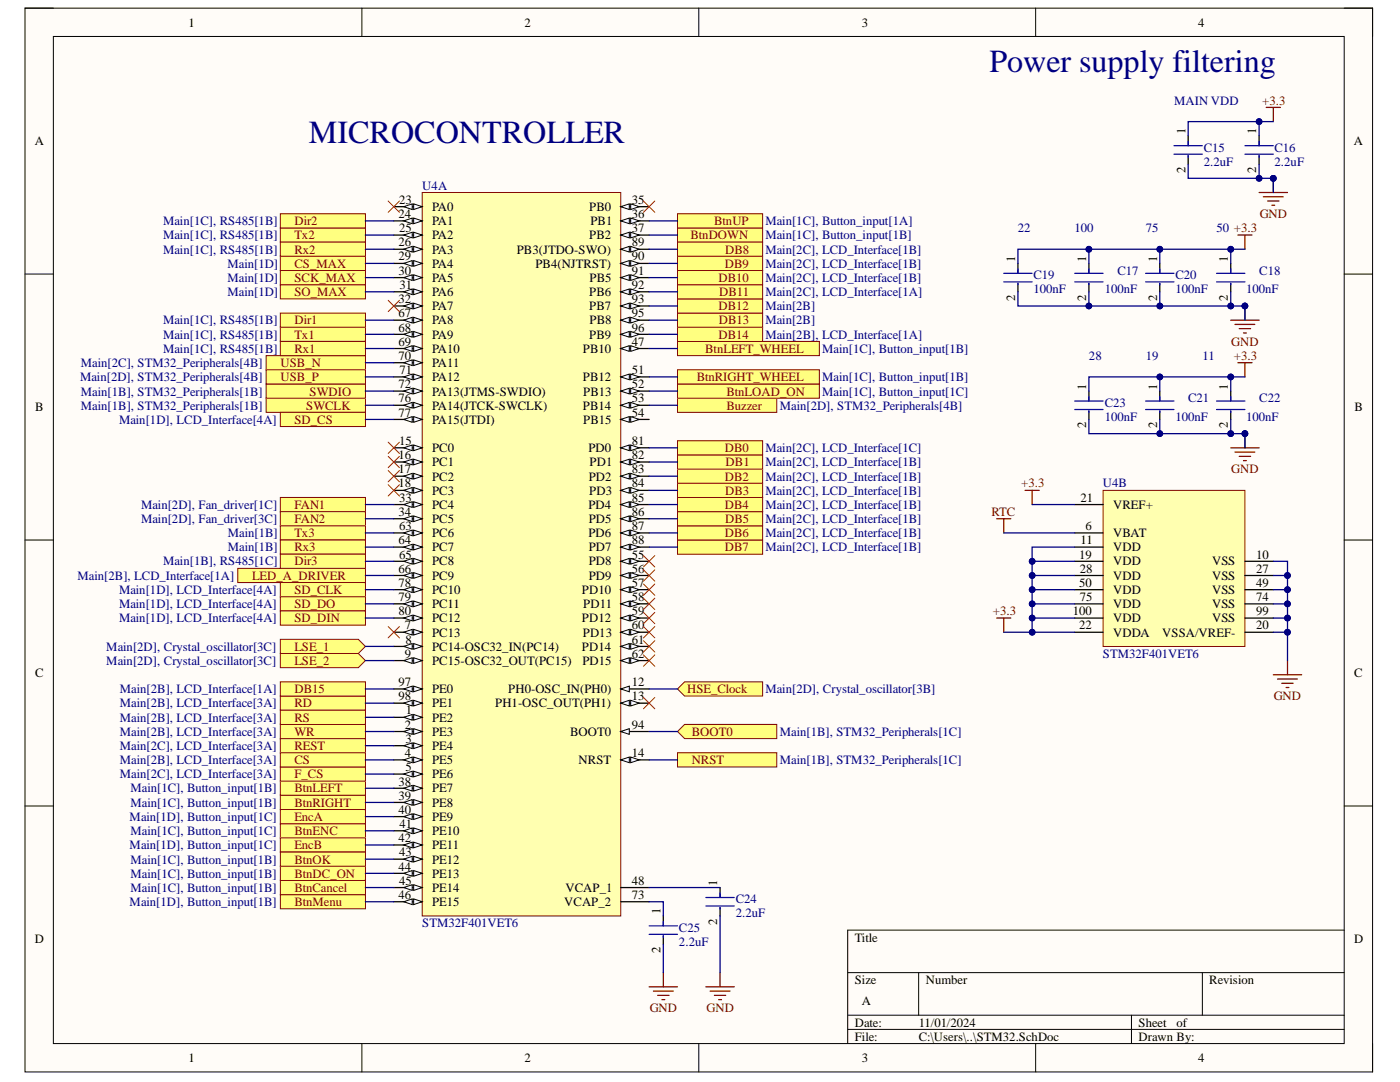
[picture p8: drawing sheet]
<svg xmlns="http://www.w3.org/2000/svg" width="279mm" height="216mm" viewBox="0 0 279 216" stroke-linecap="round" stroke-linejoin="round" font-family="sans-serif">
<defs><g id="words">
<g font-size="6.4" fill="#000080">
<text x="197.5" y="14.4">Power supply filtering</text>
<text x="61.6" y="28.6">MICROCONTROLLER</text>
</g>
<g font-size="2.5">
<text x="37.6" y="5.3">1</text>
<text x="104.7" y="5.3">2</text>
<text x="172" y="5.3">3</text>
<text x="239.1" y="5.3">4</text>
<text x="6.9" y="29">A</text>
<text x="236.6" y="26.8" transform="rotate(-90 236.6 26.8)">1</text>
<text x="250.7" y="26.8" transform="rotate(-90 250.7 26.8)">1</text>
<text x="270.2" y="29">A</text>
<text x="236.6" y="34.5" transform="rotate(-90 236.6 34.5)">2</text>
<text x="250.7" y="34.5" transform="rotate(-90 250.7 34.5)">2</text>
<text x="79.6" y="40.7">23</text>
<text x="126.1" y="40.7">35</text>
<text x="79.5" y="43.5">24</text>
<text x="79.6" y="46.4">25</text>
<text x="86.2" y="42.1">PA0</text>
<text x="86.2" y="44.9">PA1</text>
<text x="86.2" y="47.7">PA2</text>
<text x="117.6" y="42.1">PB0</text>
<text x="117.6" y="47.7">PB2</text>
<text x="117.8" y="44.9">PB1</text>
<text x="126.1" y="43.5">36</text>
<text x="126.1" y="46.4">37</text>
<text x="79.5" y="49.2">26</text>
<text x="79.5" y="52">29</text>
<text x="86.2" y="50.6">PA3</text>
<text x="86.2" y="53.4">PA4</text>
<text x="103.1" y="50.6">PB3(JTDO-SWO)</text>
<text x="106.8" y="53.4">PB4(NJTRST)</text>
<text x="126.1" y="49.2">89</text>
<text x="126.1" y="52">90</text>
<text x="202.6" y="52.3" transform="rotate(-90 202.6 52.3)">1</text>
<text x="216.7" y="52.3" transform="rotate(-90 216.7 52.3)">1</text>
<text x="230.9" y="52.3" transform="rotate(-90 230.9 52.3)">1</text>
<text x="245.1" y="52.3" transform="rotate(-90 245.1 52.3)">1</text>
<text x="79.5" y="54.8">30</text>
<text x="79.7" y="57.6">31</text>
<text x="86.2" y="56.3">PA5</text>
<text x="86.2" y="59.1">PA6</text>
<text x="117.6" y="59.1">PB6</text>
<text x="117.7" y="56.3">PB5</text>
<text x="126.1" y="54.8">91</text>
<text x="126.1" y="57.6">92</text>
<text x="202.6" y="60" transform="rotate(-90 202.6 60)">2</text>
<text x="216.7" y="60" transform="rotate(-90 216.7 60)">2</text>
<text x="230.9" y="60" transform="rotate(-90 230.9 60)">2</text>
<text x="245.1" y="60" transform="rotate(-90 245.1 60)">2</text>
<text x="79.5" y="60.5">32</text>
<text x="79.5" y="63.3">67</text>
<text x="86.2" y="61.9">PA7</text>
<text x="86.2" y="64.7">PA8</text>
<text x="117.6" y="61.9">PB7</text>
<text x="117.7" y="64.7">PB8</text>
<text x="126.1" y="60.5">93</text>
<text x="126.1" y="63.3">95</text>
<text x="79.5" y="66.2">68</text>
<text x="79.5" y="69">69</text>
<text x="79.5" y="71.8">70</text>
<text x="86.2" y="67.6">PA9</text>
<text x="86.2" y="70.4">PA10</text>
<text x="116.3" y="70.4">PB10</text>
<text x="117.6" y="67.6">PB9</text>
<text x="126.1" y="69">47</text>
<text x="126.1" y="66.2">96</text>
<text x="79.5" y="77.5">72</text>
<text x="79.7" y="74.6">71</text>
<text x="86.2" y="73.3">PA11</text>
<text x="86.2" y="76.1">PA12</text>
<text x="116.3" y="76.1">PB12</text>
<text x="126.1" y="74.6">51</text>
<text x="126.1" y="77.5">52</text>
<text x="216.7" y="77.7" transform="rotate(-90 216.7 77.7)">1</text>
<text x="230.9" y="77.7" transform="rotate(-90 230.9 77.7)">1</text>
<text x="245.1" y="77.7" transform="rotate(-90 245.1 77.7)">1</text>
<text x="7" y="82.1">B</text>
<text x="79.5" y="80.3">76</text>
<text x="79.5" y="83.2">77</text>
<text x="86.2" y="78.9">PA13(JTMS-SWDIO)</text>
<text x="86.2" y="81.7">PA14(JTCK-SWCLK)</text>
<text x="116.3" y="81.7">PB14</text>
<text x="116.4" y="78.9">PB13</text>
<text x="126.1" y="80.3">53</text>
<text x="126.1" y="83.2">54</text>
<text x="270.3" y="82.1">B</text>
<text x="79.6" y="88.8">15</text>
<text x="86.2" y="84.6">PA15(JTDI)</text>
<text x="116.4" y="84.6">PB15</text>
<text x="126.1" y="88.8">81</text>
<text x="216.7" y="85.4" transform="rotate(-90 216.7 85.4)">2</text>
<text x="230.9" y="85.4" transform="rotate(-90 230.9 85.4)">2</text>
<text x="245.1" y="85.4" transform="rotate(-90 245.1 85.4)">2</text>
<text x="79.5" y="91.6">16</text>
<text x="79.5" y="94.5">17</text>
<text x="86.2" y="90.2">PC0</text>
<text x="86.2" y="93">PC1</text>
<text x="86.2" y="95.9">PC2</text>
<text x="117.4" y="90.2">PD0</text>
<text x="117.5" y="95.9">PD2</text>
<text x="117.7" y="93">PD1</text>
<text x="126.1" y="91.6">82</text>
<text x="126.1" y="94.5">83</text>
<text x="79.5" y="97.3">18</text>
<text x="79.6" y="100.1">33</text>
<text x="86.2" y="98.7">PC3</text>
<text x="86.2" y="101.6">PC4</text>
<text x="117.4" y="101.6">PD4</text>
<text x="117.6" y="98.7">PD3</text>
<text x="126.1" y="97.3">84</text>
<text x="126.1" y="100.1">85</text>
<text x="215.6" y="100.1">21</text>
<text x="222.2" y="101.6">VREF+</text>
<text x="79.5" y="102.9">34</text>
<text x="79.6" y="105.8">63</text>
<text x="86.2" y="104.4">PC5</text>
<text x="86.2" y="107.2">PC6</text>
<text x="117.4" y="107.2">PD6</text>
<text x="117.5" y="104.4">PD5</text>
<text x="126.1" y="102.9">86</text>
<text x="126.1" y="105.8">87</text>
<text x="216.7" y="105.8">6</text>
<text x="222.2" y="107.2">VBAT</text>
<text x="79.5" y="108.6">64</text>
<text x="79.6" y="111.5">65</text>
<text x="86.2" y="110">PC7</text>
<text x="86.2" y="112.8">PC8</text>
<text x="117.5" y="112.8">PD8</text>
<text x="117.5" y="110">PD7</text>
<text x="126.1" y="111.5">55</text>
<text x="126.1" y="108.6">88</text>
<text x="215.4" y="111.5">19</text>
<text x="215.6" y="108.6">11</text>
<text x="222.2" y="110">VDD</text>
<text x="222.2" y="112.8">VDD</text>
<text x="241.9" y="112.8">VSS</text>
<text x="250.7" y="111.5">10</text>
<text x="79.5" y="114.3">66</text>
<text x="79.5" y="117.1">78</text>
<text x="79.5" y="119.9">79</text>
<text x="86.2" y="115.7">PC9</text>
<text x="86.2" y="118.5">PC10</text>
<text x="116.1" y="118.5">PD10</text>
<text x="117.5" y="115.7">PD9</text>
<text x="126.1" y="114.3">56</text>
<text x="126.1" y="117.1">57</text>
<text x="126.1" y="119.9">58</text>
<text x="215.4" y="117.1">50</text>
<text x="215.5" y="114.3">28</text>
<text x="215.5" y="119.9">75</text>
<text x="222.2" y="115.7">VDD</text>
<text x="222.2" y="118.5">VDD</text>
<text x="241.9" y="115.7">VSS</text>
<text x="241.9" y="118.5">VSS</text>
<text x="250.7" y="114.3">27</text>
<text x="250.7" y="117.1">49</text>
<text x="250.7" y="119.9">74</text>
<text x="79.5" y="122.8">80</text>
<text x="80.8" y="125.6">7</text>
<text x="86.2" y="121.4">PC11</text>
<text x="86.2" y="124.1">PC12</text>
<text x="116.1" y="124.1">PD12</text>
<text x="116.4" y="121.4">PD11</text>
<text x="126.1" y="122.8">59</text>
<text x="126.1" y="125.6">60</text>
<text x="214.1" y="122.8">100</text>
<text x="215.4" y="125.6">22</text>
<text x="222.2" y="121.4">VDD</text>
<text x="222.2" y="124.1">VDD</text>
<text x="241.9" y="121.4">VSS</text>
<text x="241.9" y="124.1">VSS</text>
<text x="250.7" y="125.6">20</text>
<text x="250.7" y="122.8">99</text>
<text x="80.8" y="131.2">9</text>
<text x="80.9" y="128.5">8</text>
<text x="86.2" y="127">PC13</text>
<text x="86.2" y="129.8">PC14-OSC32_IN(PC14)</text>
<text x="116.1" y="129.8">PD14</text>
<text x="116.3" y="127">PD13</text>
<text x="126.1" y="128.5">61</text>
<text x="126.1" y="131.2">62</text>
<text x="222.2" y="127">VDDA</text>
<text x="232" y="127">VSSA/VREF-</text>
<text x="7" y="135.1">C</text>
<text x="79.5" y="136.9">97</text>
<text x="86.2" y="132.7">PC15-OSC32_OUT(PC15)</text>
<text x="116.2" y="132.7">PD15</text>
<text x="126.1" y="136.9">12</text>
<text x="270.2" y="135.1">C</text>
<text x="79.5" y="139.8">98</text>
<text x="81" y="142.6">1</text>
<text x="86.2" y="138.3">PE0</text>
<text x="86.2" y="141.1">PE1</text>
<text x="98.8" y="141.1">PH1-OSC_OUT(PH1)</text>
<text x="101.4" y="138.3">PH0-OSC_IN(PH0)</text>
<text x="126.1" y="139.8">13</text>
<text x="80.8" y="145.4">2</text>
<text x="80.9" y="148.2">3</text>
<text x="86.2" y="144">PE2</text>
<text x="86.2" y="146.8">PE3</text>
<text x="86.2" y="149.7">PE4</text>
<text x="113.8" y="146.8">BOOT0</text>
<text x="126.1" y="145.4">94</text>
<text x="80.8" y="151.1">4</text>
<text x="80.9" y="153.9">5</text>
<text x="86.2" y="152.5">PE5</text>
<text x="86.2" y="155.3">PE6</text>
<text x="115.5" y="152.5">NRST</text>
<text x="126.1" y="151.1">14</text>
<text x="79.5" y="156.8">38</text>
<text x="79.5" y="159.6">39</text>
<text x="86.2" y="158.1">PE7</text>
<text x="86.2" y="161">PE8</text>
<text x="79.5" y="162.4">40</text>
<text x="79.7" y="165.2">41</text>
<text x="86.2" y="163.8">PE9</text>
<text x="86.2" y="166.7">PE10</text>
<text x="79.5" y="168.1">42</text>
<text x="79.5" y="173.8">44</text>
<text x="79.6" y="170.9">43</text>
<text x="86.2" y="169.4">PE11</text>
<text x="86.2" y="172.3">PE12</text>
<text x="79.5" y="179.3">46</text>
<text x="79.6" y="176.5">45</text>
<text x="86.2" y="175.1">PE13</text>
<text x="86.2" y="178">PE14</text>
<text x="112.9" y="178">VCAP_1</text>
<text x="126.1" y="176.5">48</text>
<text x="126.1" y="179.3">73</text>
<text x="143.1" y="176.8" transform="rotate(-90 143.1 176.8)">1</text>
<text x="86.2" y="180.8">PE15</text>
<text x="112.6" y="180.8">VCAP_2</text>
<text x="131.8" y="182.5" transform="rotate(-90 131.8 182.5)">1</text>
<text x="143.1" y="184.5" transform="rotate(-90 143.1 184.5)">2</text>
<text x="6.9" y="188.2">D</text>
<text x="131.8" y="190.1" transform="rotate(-90 131.8 190.1)">2</text>
<text x="170.6" y="187.9">Title</text>
<text x="270.2" y="188.2">D</text>
<text x="170.6" y="196.3">Size</text>
<text x="184.8" y="196.3">Number</text>
<text x="241.3" y="196.3">Revision</text>
<text x="172" y="200.6">A</text>
<text x="170.6" y="204.9">Date:</text>
<text x="170.6" y="207.6">File:</text>
<text x="183.4" y="204.9">11/01/2024</text>
<text x="183.4" y="207.6">C:\Users\..\STM32.SchDoc</text>
<text x="227.2" y="204.9">Sheet</text>
<text x="227.2" y="207.6">Drawn By:</text>
<text x="234.8" y="204.9">of</text>
<text x="37.6" y="212">1</text>
<text x="104.7" y="212">2</text>
<text x="172" y="212">3</text>
<text x="239.1" y="212">4</text>
</g>
<g font-size="2.5" fill="#000080">
<text x="234.3" y="20.9">MAIN VDD</text>
<text x="240.2" y="30.2">C15</text>
<text x="240.2" y="33">2.2uF</text>
<text x="254.4" y="30.2">C16</text>
<text x="254.4" y="33">2.2uF</text>
<text x="84.3" y="37.9">U4A</text>
<text x="32.5" y="47.7">Main[1C], RS485[1B]</text>
<text x="32.5" y="44.9">Main[1C], RS485[1B]</text>
<text x="152.7" y="47.7">Main[1C], Button_input[1B]</text>
<text x="152.7" y="44.9">Main[1C], Button_input[1A]</text>
<text x="203.1" y="46.4">22</text>
<text x="214.5" y="46.4">100</text>
<text x="228.7" y="46.4">75</text>
<text x="242.8" y="46.4">50 +3.3</text>
<text x="32.5" y="50.6">Main[1C], RS485[1B]</text>
<text x="45.4" y="53.4">Main[1D]</text>
<text x="152.7" y="53.4">Main[2C], LCD_Interface[1B]</text>
<text x="152.7" y="50.6">Main[2C], LCD_Interface[1B]</text>
<text x="45.4" y="59.1">Main[1D]</text>
<text x="45.4" y="56.3">Main[1D]</text>
<text x="152.7" y="59.1">Main[2C], LCD_Interface[1A]</text>
<text x="152.7" y="56.3">Main[2C], LCD_Interface[1B]</text>
<text x="206.3" y="55.7">C19</text>
<text x="206.3" y="58.6">100nF</text>
<text x="220.5" y="58.6">100nF</text>
<text x="223" y="54.8">C17</text>
<text x="234.6" y="55.7">C20</text>
<text x="234.6" y="58.6">100nF</text>
<text x="248.7" y="58.6">100nF</text>
<text x="251.3" y="54.8">C18</text>
<text x="32.5" y="64.7">Main[1C], RS485[1B]</text>
<text x="152.7" y="64.7">Main[2B]</text>
<text x="152.7" y="61.9">Main[2B]</text>
<text x="32.5" y="67.6">Main[1C], RS485[1B]</text>
<text x="32.5" y="70.4">Main[1C], RS485[1B]</text>
<text x="152.7" y="67.6">Main[2B], LCD_Interface[1A]</text>
<text x="164.1" y="70.4">Main[1C], Button_input[1B]</text>
<text x="217.3" y="71.8">28</text>
<text x="228.7" y="71.8">19</text>
<text x="240" y="71.8">11</text>
<text x="16" y="76.1">Main[2D], STM32_Peripherals[4B]</text>
<text x="16.1" y="73.3">Main[2C], STM32_Peripherals[4B]</text>
<text x="164.1" y="76.1">Main[1C], Button_input[1B]</text>
<text x="16.1" y="81.7">Main[1B], STM32_Peripherals[1B]</text>
<text x="16.1" y="78.9">Main[1B], STM32_Peripherals[1B]</text>
<text x="155.6" y="81.7">Main[2D], STM32_Peripherals[4B]</text>
<text x="164.1" y="78.9">Main[1C], Button_input[1C]</text>
<text x="220.5" y="81.1">C23</text>
<text x="220.5" y="84">100nF</text>
<text x="234.6" y="84">100nF</text>
<text x="237.1" y="80.3">C21</text>
<text x="248.7" y="84">100nF</text>
<text x="251.3" y="80.3">C22</text>
<text x="23.8" y="84.6">Main[1D], LCD_Interface[4A]</text>
<text x="152.7" y="95.9">Main[2C], LCD_Interface[1B]</text>
<text x="152.7" y="93">Main[2C], LCD_Interface[1B]</text>
<text x="152.7" y="90.2">Main[2C], LCD_Interface[1C]</text>
<text x="28.1" y="101.6">Main[2D], Fan_driver[1C]</text>
<text x="152.7" y="101.6">Main[2C], LCD_Interface[1B]</text>
<text x="152.7" y="98.7">Main[2C], LCD_Interface[1B]</text>
<text x="220.1" y="97.3">U4B</text>
<text x="28.1" y="104.4">Main[2D], Fan_driver[3C]</text>
<text x="45.5" y="107.2">Main[1B]</text>
<text x="152.7" y="107.2">Main[2C], LCD_Interface[1B]</text>
<text x="152.7" y="104.4">Main[2C], LCD_Interface[1B]</text>
<text x="32.5" y="112.8">Main[1B], RS485[1C]</text>
<text x="45.5" y="110">Main[1B]</text>
<text x="152.7" y="110">Main[2C], LCD_Interface[1B]</text>
<text x="15.5" y="115.7">Main[2B], LCD_Interface[1A]</text>
<text x="23.8" y="118.5">Main[1D], LCD_Interface[4A]</text>
<text x="23.8" y="121.4">Main[1D], LCD_Interface[4A]</text>
<text x="23.8" y="124.1">Main[1D], LCD_Interface[4A]</text>
<text x="21.2" y="129.8">Main[2D], Crystal_oscillator[3C]</text>
<text x="220.1" y="131.2">STM32F401VET6</text>
<text x="21.2" y="132.7">Main[2D], Crystal_oscillator[3C]</text>
<text x="23.9" y="141.1">Main[2B], LCD_Interface[3A]</text>
<text x="23.9" y="138.3">Main[2B], LCD_Interface[1A]</text>
<text x="152.7" y="138.3">Main[2D], Crystal_oscillator[3B]</text>
<text x="23.9" y="149.7">Main[2C], LCD_Interface[3A]</text>
<text x="23.9" y="146.8">Main[2B], LCD_Interface[3A]</text>
<text x="23.9" y="144">Main[2B], LCD_Interface[3A]</text>
<text x="155.6" y="146.8">Main[1B], STM32_Peripherals[1C]</text>
<text x="23.9" y="155.3">Main[2C], LCD_Interface[3A]</text>
<text x="23.9" y="152.5">Main[2B], LCD_Interface[3A]</text>
<text x="155.6" y="152.5">Main[1B], STM32_Peripherals[1C]</text>
<text x="26" y="158.1">Main[1C], Button_input[1B]</text>
<text x="26" y="161">Main[1C], Button_input[1B]</text>
<text x="25.9" y="163.8">Main[1D], Button_input[1C]</text>
<text x="26" y="166.7">Main[1C], Button_input[1C]</text>
<text x="25.9" y="169.4">Main[1D], Button_input[1C]</text>
<text x="26" y="172.3">Main[1C], Button_input[1B]</text>
<text x="26" y="178">Main[1C], Button_input[1B]</text>
<text x="26" y="175.1">Main[1C], Button_input[1B]</text>
<text x="25.9" y="180.8">Main[1D], Button_input[1B]</text>
<text x="84.3" y="185">STM32F401VET6</text>
<text x="135.5" y="185.9">C25</text>
<text x="146.8" y="180.3">C24</text>
<text x="146.8" y="183">2.2uF</text>
<text x="135.5" y="188.7">2.2uF</text>
</g>
<g font-size="2.5" fill="#800000">
<text x="251.9" y="20.9">+3.3</text>
<text x="58.7" y="47.7">Tx2</text>
<text x="58.7" y="44.9">Dir2</text>
<text x="137.8" y="47.7">BtnDOWN</text>
<text x="142.5" y="44.9">BtnUP</text>
<text x="251.4" y="43.5">GND</text>
<text x="58.7" y="53.4">CS_MAX</text>
<text x="58.7" y="50.6">Rx2</text>
<text x="144.6" y="53.4">DB9</text>
<text x="144.7" y="50.6">DB8</text>
<text x="58.7" y="59.1">SO_MAX</text>
<text x="58.7" y="56.3">SCK_MAX</text>
<text x="143.4" y="56.3">DB10</text>
<text x="143.5" y="59.1">DB11</text>
<text x="58.7" y="64.7">Dir1</text>
<text x="143.4" y="61.9">DB12</text>
<text x="143.5" y="64.7">DB13</text>
<text x="58.7" y="67.6">Tx1</text>
<text x="58.7" y="70.4">Rx1</text>
<text x="140.7" y="70.4">BtnLEFT_WHEEL</text>
<text x="143.4" y="67.6">DB14</text>
<text x="245.7" y="69">GND</text>
<text x="246.2" y="71.8">+3.3</text>
<text x="56" y="73.3">USB_N</text>
<text x="56" y="76.1">USB_P</text>
<text x="139.1" y="76.1">BtnRIGHT_WHEEL</text>
<text x="61.1" y="81.7">SWCLK</text>
<text x="61.8" y="78.9">SWDIO</text>
<text x="145" y="81.7">Buzzer</text>
<text x="145" y="78.9">BtnLOAD_ON</text>
<text x="58.7" y="84.6">SD_CS</text>
<text x="144.6" y="95.9">DB2</text>
<text x="144.6" y="90.2">DB0</text>
<text x="144.8" y="93">DB1</text>
<text x="245.7" y="94.5">GND</text>
<text x="58.7" y="101.6">FAN1</text>
<text x="144.6" y="101.6">DB4</text>
<text x="144.7" y="98.7">DB3</text>
<text x="203.8" y="97.3">+3.3</text>
<text x="58.7" y="104.4">FAN2</text>
<text x="58.7" y="107.2">Tx3</text>
<text x="144.6" y="107.2">DB6</text>
<text x="144.7" y="104.4">DB5</text>
<text x="197.9" y="102.9">RTC</text>
<text x="58.7" y="110">Rx3</text>
<text x="58.7" y="112.8">Dir3</text>
<text x="144.6" y="110">DB7</text>
<text x="50.3" y="115.7">LED_A_DRIVER</text>
<text x="58.7" y="118.5">SD_CLK</text>
<text x="58.7" y="121.4">SD_DO</text>
<text x="58.7" y="124.1">SD_DIN</text>
<text x="198.1" y="122.8">+3.3</text>
<text x="58.7" y="129.8">LSE_1</text>
<text x="58.7" y="132.7">LSE_2</text>
<text x="58.7" y="141.1">RD</text>
<text x="58.7" y="138.3">DB15</text>
<text x="137.1" y="138.3">HSE_Clock</text>
<text x="254.2" y="139.8">GND</text>
<text x="58.7" y="149.7">REST</text>
<text x="58.7" y="146.8">WR</text>
<text x="58.7" y="144">RS</text>
<text x="138" y="146.8">BOOT0</text>
<text x="58.7" y="155.3">F_CS</text>
<text x="58.7" y="152.5">CS</text>
<text x="138" y="152.5">NRST</text>
<text x="58.7" y="158.1">BtnLEFT</text>
<text x="58.7" y="161">BtnRIGHT</text>
<text x="58.7" y="166.7">BtnENC</text>
<text x="58.7" y="163.8">EncA</text>
<text x="58.7" y="169.4">EncB</text>
<text x="58.7" y="172.3">BtnOK</text>
<text x="58.7" y="178">BtnCancel</text>
<text x="58.7" y="175.1">BtnDC_ON</text>
<text x="58.7" y="180.8">BtnMenu</text>
<text x="129.7" y="202">GND</text>
<text x="141" y="202">GND</text>
</g>
</g></defs>
<path d="M5 1.6h268.9v212.3h-268.9z" fill-rule="evenodd" fill="#fffcf8"/>
<path d="M5 1.6h268.9v212.3h-268.9z" fill="none" stroke="#000" stroke-width=".2"/>
<path d="M10.7 7.3h257.6v200.9h-257.6z" fill-rule="evenodd" fill="#fffcf8"/>
<g fill="none" stroke="#000" stroke-width=".2">
<path d="M5 1.6h5.7M10.7 7.3h257.6v200.9h-257.6zM72.2 1.6v5.7M139.5 1.6v5.7M206.7 1.6v5.7M268.3 1.6h5.6v5.7M5 54.7h5.7M268.3 54.7h5.6M5 107.8h5.7M268.3 107.8h5.6M5 160.8h5.7M268.3 160.8h5.6"/>
<path d="M169.2 194.1h99.1M183.3 194.1v8.5M240 194.1v8.5M268.3 185.6h-99.1v22.6M72.2 208.2v5.7M139.5 208.2v5.7M169.2 202.6h99.1M169.2 205.4h99.1M206.7 208.2v5.7M225.8 202.6v5.6M273.9 208.2v5.7"/>
</g>
<path d="M84.3 38.4h39.6v144.4h-39.6z" fill-rule="evenodd" fill="#ffffb0"/>
<path d="M84.3 38.4h39.6v144.4h-39.6z" fill="none" stroke="#800000" stroke-width=".2"/>
<path d="M78.6 126.2h5.7" fill="none" stroke="#000" stroke-width=".25"/>
<path d="M82.6 125.6l1.7 .6-1.7 .5z" fill="#f8fcff"/>
<path d="M82.6 125.6l1.7 .6-1.7 .5z" fill="none" stroke="#000" stroke-width=".2"/>
<path d="M80.6 126.2l1.7-.6v1.1z" fill="#f8fcff"/>
<path d="M80.6 126.2l1.7-.6v1.1z" fill="none" stroke="#000" stroke-width=".2"/>
<path d="M78.6 129h5.7" fill="none" stroke="#000" stroke-width=".25"/>
<path d="M82.6 128.4l1.7 .6-1.7 .5z" fill="#f8fcff"/>
<path d="M82.6 128.4l1.7 .6-1.7 .5z" fill="none" stroke="#000" stroke-width=".2"/>
<path d="M80.6 129l1.7-.6v1.1z" fill="#f8fcff"/>
<path d="M80.6 129l1.7-.6v1.1z" fill="none" stroke="#000" stroke-width=".2"/>
<path d="M78.6 131.8h5.7" fill="none" stroke="#000" stroke-width=".25"/>
<path d="M82.6 131.2l1.7 .6-1.7 .6z" fill="#f8fcff"/>
<path d="M82.6 131.2l1.7 .6-1.7 .6z" fill="none" stroke="#000" stroke-width=".2"/>
<path d="M80.6 131.8l1.7-.6v1.2z" fill="#f8fcff"/>
<path d="M80.6 131.8l1.7-.6v1.2z" fill="none" stroke="#000" stroke-width=".2"/>
<path d="M78.6 89.4h5.7" fill="none" stroke="#000" stroke-width=".25"/>
<path d="M82.6 88.8l1.7 .6-1.7 .5z" fill="#f8fcff"/>
<path d="M82.6 88.8l1.7 .6-1.7 .5z" fill="none" stroke="#000" stroke-width=".2"/>
<path d="M80.6 89.4l1.7-.6v1.1z" fill="#f8fcff"/>
<path d="M80.6 89.4l1.7-.6v1.1z" fill="none" stroke="#000" stroke-width=".2"/>
<path d="M78.6 92.2h5.7" fill="none" stroke="#000" stroke-width=".25"/>
<path d="M82.6 91.6l1.7 .6-1.7 .6z" fill="#f8fcff"/>
<path d="M82.6 91.6l1.7 .6-1.7 .6z" fill="none" stroke="#000" stroke-width=".2"/>
<path d="M80.6 92.2l1.7-.6v1.2z" fill="#f8fcff"/>
<path d="M80.6 92.2l1.7-.6v1.2z" fill="none" stroke="#000" stroke-width=".2"/>
<path d="M78.6 95h5.7" fill="none" stroke="#000" stroke-width=".25"/>
<path d="M82.6 94.5l1.7 .5-1.7 .6z" fill="#f8fcff"/>
<path d="M82.6 94.5l1.7 .5-1.7 .6z" fill="none" stroke="#000" stroke-width=".2"/>
<path d="M80.6 95l1.7-.5v1.1z" fill="#f8fcff"/>
<path d="M80.6 95l1.7-.5v1.1z" fill="none" stroke="#000" stroke-width=".2"/>
<path d="M78.6 97.9h5.7" fill="none" stroke="#000" stroke-width=".25"/>
<path d="M82.6 97.3l1.7 .6-1.7 .5z" fill="#f8fcff"/>
<path d="M82.6 97.3l1.7 .6-1.7 .5z" fill="none" stroke="#000" stroke-width=".2"/>
<path d="M80.6 97.9l1.7-.6v1.1z" fill="#f8fcff"/>
<path d="M80.6 97.9l1.7-.6v1.1z" fill="none" stroke="#000" stroke-width=".2"/>
<path d="M78.6 41.2h5.7" fill="none" stroke="#000" stroke-width=".25"/>
<path d="M82.6 40.7l1.7 .5-1.7 .6z" fill="#f8fcff"/>
<path d="M82.6 40.7l1.7 .5-1.7 .6z" fill="none" stroke="#000" stroke-width=".2"/>
<path d="M80.6 41.2l1.7-.5v1.1z" fill="#f8fcff"/>
<path d="M80.6 41.2l1.7-.5v1.1z" fill="none" stroke="#000" stroke-width=".2"/>
<path d="M78.6 44.1h5.7" fill="none" stroke="#000" stroke-width=".25"/>
<path d="M82.6 43.5l1.7 .6-1.7 .5z" fill="#f8fcff"/>
<path d="M82.6 43.5l1.7 .6-1.7 .5z" fill="none" stroke="#000" stroke-width=".2"/>
<path d="M80.6 44.1l1.7-.6v1.1z" fill="#f8fcff"/>
<path d="M80.6 44.1l1.7-.6v1.1z" fill="none" stroke="#000" stroke-width=".2"/>
<path d="M78.6 46.9h5.7" fill="none" stroke="#000" stroke-width=".25"/>
<path d="M82.6 46.3l1.7 .6-1.7 .6z" fill="#f8fcff"/>
<path d="M82.6 46.3l1.7 .6-1.7 .6z" fill="none" stroke="#000" stroke-width=".2"/>
<path d="M80.6 46.9l1.7-.6v1.2z" fill="#f8fcff"/>
<path d="M80.6 46.9l1.7-.6v1.2z" fill="none" stroke="#000" stroke-width=".2"/>
<path d="M78.6 49.7h5.7" fill="none" stroke="#000" stroke-width=".25"/>
<path d="M82.6 49.2l1.7 .5-1.7 .6z" fill="#f8fcff"/>
<path d="M82.6 49.2l1.7 .5-1.7 .6z" fill="none" stroke="#000" stroke-width=".2"/>
<path d="M80.6 49.7l1.7-.5v1.1z" fill="#f8fcff"/>
<path d="M80.6 49.7l1.7-.5v1.1z" fill="none" stroke="#000" stroke-width=".2"/>
<path d="M78.6 52.6h5.7" fill="none" stroke="#000" stroke-width=".25"/>
<path d="M82.6 52l1.7 .6-1.7 .5z" fill="#f8fcff"/>
<path d="M82.6 52l1.7 .6-1.7 .5z" fill="none" stroke="#000" stroke-width=".2"/>
<path d="M80.6 52.6l1.7-.6v1.1z" fill="#f8fcff"/>
<path d="M80.6 52.6l1.7-.6v1.1z" fill="none" stroke="#000" stroke-width=".2"/>
<path d="M78.6 55.4h5.7" fill="none" stroke="#000" stroke-width=".25"/>
<path d="M82.6 54.8l1.7 .6-1.7 .6z" fill="#f8fcff"/>
<path d="M82.6 54.8l1.7 .6-1.7 .6z" fill="none" stroke="#000" stroke-width=".2"/>
<path d="M80.6 55.4l1.7-.6v1.2z" fill="#f8fcff"/>
<path d="M80.6 55.4l1.7-.6v1.2z" fill="none" stroke="#000" stroke-width=".2"/>
<path d="M78.6 58.2h5.7" fill="none" stroke="#000" stroke-width=".25"/>
<path d="M82.6 57.7l1.7 .5-1.7 .6z" fill="#f8fcff"/>
<path d="M82.6 57.7l1.7 .5-1.7 .6z" fill="none" stroke="#000" stroke-width=".2"/>
<path d="M80.6 58.2l1.7-.5v1.1z" fill="#f8fcff"/>
<path d="M80.6 58.2l1.7-.5v1.1z" fill="none" stroke="#000" stroke-width=".2"/>
<path d="M78.6 61.1h5.7" fill="none" stroke="#000" stroke-width=".25"/>
<path d="M82.6 60.5l1.7 .6-1.7 .5z" fill="#f8fcff"/>
<path d="M82.6 60.5l1.7 .6-1.7 .5z" fill="none" stroke="#000" stroke-width=".2"/>
<path d="M80.6 61.1l1.7-.6v1.1z" fill="#f8fcff"/>
<path d="M80.6 61.1l1.7-.6v1.1z" fill="none" stroke="#000" stroke-width=".2"/>
<path d="M78.6 100.7h5.7" fill="none" stroke="#000" stroke-width=".25"/>
<path d="M82.6 100.1l1.7 .6-1.7 .5z" fill="#f8fcff"/>
<path d="M82.6 100.1l1.7 .6-1.7 .5z" fill="none" stroke="#000" stroke-width=".2"/>
<path d="M80.6 100.7l1.7-.6v1.1z" fill="#f8fcff"/>
<path d="M80.6 100.7l1.7-.6v1.1z" fill="none" stroke="#000" stroke-width=".2"/>
<path d="M78.6 103.5h5.7" fill="none" stroke="#000" stroke-width=".25"/>
<path d="M82.6 102.9l1.7 .6-1.7 .6z" fill="#f8fcff"/>
<path d="M82.6 102.9l1.7 .6-1.7 .6z" fill="none" stroke="#000" stroke-width=".2"/>
<path d="M80.6 103.5l1.7-.6v1.2z" fill="#f8fcff"/>
<path d="M80.6 103.5l1.7-.6v1.2z" fill="none" stroke="#000" stroke-width=".2"/>
<path d="M123.9 41.2h5.7" fill="none" stroke="#000" stroke-width=".25"/>
<path d="M123.9 41.2l1.7-.5v1.1z" fill="#f8fcff"/>
<path d="M123.9 41.2l1.7-.5v1.1z" fill="none" stroke="#000" stroke-width=".2"/>
<path d="M125.9 40.7l1.7 .5-1.7 .6z" fill="#f8fcff"/>
<path d="M125.9 40.7l1.7 .5-1.7 .6z" fill="none" stroke="#000" stroke-width=".2"/>
<path d="M123.9 44.1h5.7" fill="none" stroke="#000" stroke-width=".25"/>
<path d="M123.9 44.1l1.7-.6v1.1z" fill="#f8fcff"/>
<path d="M123.9 44.1l1.7-.6v1.1z" fill="none" stroke="#000" stroke-width=".2"/>
<path d="M125.9 43.5l1.7 .6-1.7 .5z" fill="#f8fcff"/>
<path d="M125.9 43.5l1.7 .6-1.7 .5z" fill="none" stroke="#000" stroke-width=".2"/>
<path d="M123.9 46.9h5.7" fill="none" stroke="#000" stroke-width=".25"/>
<path d="M123.9 46.9l1.7-.6v1.2z" fill="#f8fcff"/>
<path d="M123.9 46.9l1.7-.6v1.2z" fill="none" stroke="#000" stroke-width=".2"/>
<path d="M125.9 46.3l1.7 .6-1.7 .6z" fill="#f8fcff"/>
<path d="M125.9 46.3l1.7 .6-1.7 .6z" fill="none" stroke="#000" stroke-width=".2"/>
<path d="M123.9 69.5h5.7" fill="none" stroke="#000" stroke-width=".25"/>
<path d="M123.9 69.5l1.7-.5v1.1z" fill="#f8fcff"/>
<path d="M123.9 69.5l1.7-.5v1.1z" fill="none" stroke="#000" stroke-width=".2"/>
<path d="M125.9 69l1.7 .5-1.7 .6z" fill="#f8fcff"/>
<path d="M125.9 69l1.7 .5-1.7 .6z" fill="none" stroke="#000" stroke-width=".2"/>
<path d="M123.9 75.2h5.7" fill="none" stroke="#000" stroke-width=".25"/>
<path d="M123.9 75.2l1.7-.6v1.2z" fill="#f8fcff"/>
<path d="M123.9 75.2l1.7-.6v1.2z" fill="none" stroke="#000" stroke-width=".2"/>
<path d="M125.9 74.6l1.7 .6-1.7 .6z" fill="#f8fcff"/>
<path d="M125.9 74.6l1.7 .6-1.7 .6z" fill="none" stroke="#000" stroke-width=".2"/>
<path d="M123.9 78h5.7" fill="none" stroke="#000" stroke-width=".25"/>
<path d="M123.9 78l1.7-.5v1.1z" fill="#f8fcff"/>
<path d="M123.9 78l1.7-.5v1.1z" fill="none" stroke="#000" stroke-width=".2"/>
<path d="M125.9 77.5l1.7 .5-1.7 .6z" fill="#f8fcff"/>
<path d="M125.9 77.5l1.7 .5-1.7 .6z" fill="none" stroke="#000" stroke-width=".2"/>
<path d="M123.9 80.9h5.7" fill="none" stroke="#000" stroke-width=".25"/>
<path d="M123.9 80.9l1.7-.6v1.1z" fill="#f8fcff"/>
<path d="M123.9 80.9l1.7-.6v1.1z" fill="none" stroke="#000" stroke-width=".2"/>
<path d="M125.9 80.3l1.7 .6-1.7 .5z" fill="#f8fcff"/>
<path d="M125.9 80.3l1.7 .6-1.7 .5z" fill="none" stroke="#000" stroke-width=".2"/>
<path d="M123.9 83.7h5.7" fill="none" stroke="#000" stroke-width=".25"/>
<path d="M123.9 83.7l1.7-.6v1.2z" fill="#f8fcff"/>
<path d="M123.9 83.7l1.7-.6v1.2z" fill="none" stroke="#000" stroke-width=".2"/>
<path d="M125.9 83.1l1.7 .6-1.7 .6z" fill="#f8fcff"/>
<path d="M125.9 83.1l1.7 .6-1.7 .6z" fill="none" stroke="#000" stroke-width=".2"/>
<path d="M123.9 112h5.7" fill="none" stroke="#000" stroke-width=".25"/>
<path d="M123.9 112l1.7-.6v1.2z" fill="#f8fcff"/>
<path d="M123.9 112l1.7-.6v1.2z" fill="none" stroke="#000" stroke-width=".2"/>
<path d="M125.9 111.4l1.7 .6-1.7 .6z" fill="#f8fcff"/>
<path d="M125.9 111.4l1.7 .6-1.7 .6z" fill="none" stroke="#000" stroke-width=".2"/>
<path d="M123.9 114.8h5.7" fill="none" stroke="#000" stroke-width=".25"/>
<path d="M123.9 114.8l1.7-.5v1.1z" fill="#f8fcff"/>
<path d="M123.9 114.8l1.7-.5v1.1z" fill="none" stroke="#000" stroke-width=".2"/>
<path d="M125.9 114.3l1.7 .5-1.7 .6z" fill="#f8fcff"/>
<path d="M125.9 114.3l1.7 .5-1.7 .6z" fill="none" stroke="#000" stroke-width=".2"/>
<path d="M123.9 117.7h5.7" fill="none" stroke="#000" stroke-width=".25"/>
<path d="M123.9 117.7l1.7-.6v1.1z" fill="#f8fcff"/>
<path d="M123.9 117.7l1.7-.6v1.1z" fill="none" stroke="#000" stroke-width=".2"/>
<path d="M125.9 117.1l1.7 .6-1.7 .5z" fill="#f8fcff"/>
<path d="M125.9 117.1l1.7 .6-1.7 .5z" fill="none" stroke="#000" stroke-width=".2"/>
<path d="M123.9 120.5h5.7" fill="none" stroke="#000" stroke-width=".25"/>
<path d="M123.9 120.5l1.7-.6v1.2z" fill="#f8fcff"/>
<path d="M123.9 120.5l1.7-.6v1.2z" fill="none" stroke="#000" stroke-width=".2"/>
<path d="M125.9 119.9l1.7 .6-1.7 .6z" fill="#f8fcff"/>
<path d="M125.9 119.9l1.7 .6-1.7 .6z" fill="none" stroke="#000" stroke-width=".2"/>
<path d="M123.9 123.3h5.7" fill="none" stroke="#000" stroke-width=".25"/>
<path d="M123.9 123.3l1.7-.5v1.1z" fill="#f8fcff"/>
<path d="M123.9 123.3l1.7-.5v1.1z" fill="none" stroke="#000" stroke-width=".2"/>
<path d="M125.9 122.8l1.7 .5-1.7 .6z" fill="#f8fcff"/>
<path d="M125.9 122.8l1.7 .5-1.7 .6z" fill="none" stroke="#000" stroke-width=".2"/>
<path d="M123.9 126.2h5.7" fill="none" stroke="#000" stroke-width=".25"/>
<path d="M123.9 126.2l1.7-.6v1.1z" fill="#f8fcff"/>
<path d="M123.9 126.2l1.7-.6v1.1z" fill="none" stroke="#000" stroke-width=".2"/>
<path d="M125.9 125.6l1.7 .6-1.7 .5z" fill="#f8fcff"/>
<path d="M125.9 125.6l1.7 .6-1.7 .5z" fill="none" stroke="#000" stroke-width=".2"/>
<path d="M123.9 129h5.7" fill="none" stroke="#000" stroke-width=".25"/>
<path d="M123.9 129l1.7-.6v1.1z" fill="#f8fcff"/>
<path d="M123.9 129l1.7-.6v1.1z" fill="none" stroke="#000" stroke-width=".2"/>
<path d="M125.9 128.4l1.7 .6-1.7 .5z" fill="#f8fcff"/>
<path d="M125.9 128.4l1.7 .6-1.7 .5z" fill="none" stroke="#000" stroke-width=".2"/>
<path d="M123.9 131.8h5.7" fill="none" stroke="#000" stroke-width=".25"/>
<path d="M123.9 131.8l1.7-.6v1.2z" fill="#f8fcff"/>
<path d="M123.9 131.8l1.7-.6v1.2z" fill="none" stroke="#000" stroke-width=".2"/>
<path d="M125.9 131.2l1.7 .6-1.7 .6z" fill="#f8fcff"/>
<path d="M125.9 131.2l1.7 .6-1.7 .6z" fill="none" stroke="#000" stroke-width=".2"/>
<path d="M78.6 106.3h5.7" fill="none" stroke="#000" stroke-width=".25"/>
<path d="M82.6 105.8l1.7 .5-1.7 .6z" fill="#f8fcff"/>
<path d="M82.6 105.8l1.7 .5-1.7 .6z" fill="none" stroke="#000" stroke-width=".2"/>
<path d="M80.6 106.3l1.7-.5v1.1z" fill="#f8fcff"/>
<path d="M80.6 106.3l1.7-.5v1.1z" fill="none" stroke="#000" stroke-width=".2"/>
<path d="M78.6 109.2h5.7" fill="none" stroke="#000" stroke-width=".25"/>
<path d="M82.6 108.6l1.7 .6-1.7 .5z" fill="#f8fcff"/>
<path d="M82.6 108.6l1.7 .6-1.7 .5z" fill="none" stroke="#000" stroke-width=".2"/>
<path d="M80.6 109.2l1.7-.6v1.1z" fill="#f8fcff"/>
<path d="M80.6 109.2l1.7-.6v1.1z" fill="none" stroke="#000" stroke-width=".2"/>
<path d="M78.6 112h5.7" fill="none" stroke="#000" stroke-width=".25"/>
<path d="M82.6 111.4l1.7 .6-1.7 .6z" fill="#f8fcff"/>
<path d="M82.6 111.4l1.7 .6-1.7 .6z" fill="none" stroke="#000" stroke-width=".2"/>
<path d="M80.6 112l1.7-.6v1.2z" fill="#f8fcff"/>
<path d="M80.6 112l1.7-.6v1.2z" fill="none" stroke="#000" stroke-width=".2"/>
<path d="M78.6 114.8h5.7" fill="none" stroke="#000" stroke-width=".25"/>
<path d="M82.6 114.3l1.7 .5-1.7 .6z" fill="#f8fcff"/>
<path d="M82.6 114.3l1.7 .5-1.7 .6z" fill="none" stroke="#000" stroke-width=".2"/>
<path d="M80.6 114.8l1.7-.5v1.1z" fill="#f8fcff"/>
<path d="M80.6 114.8l1.7-.5v1.1z" fill="none" stroke="#000" stroke-width=".2"/>
<path d="M78.6 63.9h5.7" fill="none" stroke="#000" stroke-width=".25"/>
<path d="M82.6 63.3l1.7 .6-1.7 .6z" fill="#f8fcff"/>
<path d="M82.6 63.3l1.7 .6-1.7 .6z" fill="none" stroke="#000" stroke-width=".2"/>
<path d="M80.6 63.9l1.7-.6v1.2z" fill="#f8fcff"/>
<path d="M80.6 63.9l1.7-.6v1.2z" fill="none" stroke="#000" stroke-width=".2"/>
<path d="M78.6 66.7h5.7" fill="none" stroke="#000" stroke-width=".25"/>
<path d="M82.6 66.1l1.7 .6-1.7 .6z" fill="#f8fcff"/>
<path d="M82.6 66.1l1.7 .6-1.7 .6z" fill="none" stroke="#000" stroke-width=".2"/>
<path d="M80.6 66.7l1.7-.6v1.2z" fill="#f8fcff"/>
<path d="M80.6 66.7l1.7-.6v1.2z" fill="none" stroke="#000" stroke-width=".2"/>
<path d="M78.6 69.5h5.7" fill="none" stroke="#000" stroke-width=".25"/>
<path d="M82.6 69l1.7 .5-1.7 .6z" fill="#f8fcff"/>
<path d="M82.6 69l1.7 .5-1.7 .6z" fill="none" stroke="#000" stroke-width=".2"/>
<path d="M80.6 69.5l1.7-.5v1.1z" fill="#f8fcff"/>
<path d="M80.6 69.5l1.7-.5v1.1z" fill="none" stroke="#000" stroke-width=".2"/>
<path d="M78.6 72.4h5.7" fill="none" stroke="#000" stroke-width=".25"/>
<path d="M82.6 71.8l1.7 .6-1.7 .5z" fill="#f8fcff"/>
<path d="M82.6 71.8l1.7 .6-1.7 .5z" fill="none" stroke="#000" stroke-width=".2"/>
<path d="M80.6 72.4l1.7-.6v1.1z" fill="#f8fcff"/>
<path d="M80.6 72.4l1.7-.6v1.1z" fill="none" stroke="#000" stroke-width=".2"/>
<path d="M78.6 75.2h5.7" fill="none" stroke="#000" stroke-width=".25"/>
<path d="M82.6 74.6l1.7 .6-1.7 .6z" fill="#f8fcff"/>
<path d="M82.6 74.6l1.7 .6-1.7 .6z" fill="none" stroke="#000" stroke-width=".2"/>
<path d="M80.6 75.2l1.7-.6v1.2z" fill="#f8fcff"/>
<path d="M80.6 75.2l1.7-.6v1.2z" fill="none" stroke="#000" stroke-width=".2"/>
<path d="M78.6 78h5.7" fill="none" stroke="#000" stroke-width=".25"/>
<path d="M82.6 77.5l1.7 .5-1.7 .6z" fill="#f8fcff"/>
<path d="M82.6 77.5l1.7 .5-1.7 .6z" fill="none" stroke="#000" stroke-width=".2"/>
<path d="M80.6 78l1.7-.5v1.1z" fill="#f8fcff"/>
<path d="M80.6 78l1.7-.5v1.1z" fill="none" stroke="#000" stroke-width=".2"/>
<path d="M78.6 80.9h5.7" fill="none" stroke="#000" stroke-width=".25"/>
<path d="M82.6 80.3l1.7 .6-1.7 .5z" fill="#f8fcff"/>
<path d="M82.6 80.3l1.7 .6-1.7 .5z" fill="none" stroke="#000" stroke-width=".2"/>
<path d="M80.6 80.9l1.7-.6v1.1z" fill="#f8fcff"/>
<path d="M80.6 80.9l1.7-.6v1.1z" fill="none" stroke="#000" stroke-width=".2"/>
<path d="M78.6 83.7h5.7" fill="none" stroke="#000" stroke-width=".25"/>
<path d="M82.6 83.1l1.7 .6-1.7 .6z" fill="#f8fcff"/>
<path d="M82.6 83.1l1.7 .6-1.7 .6z" fill="none" stroke="#000" stroke-width=".2"/>
<path d="M80.6 83.7l1.7-.6v1.2z" fill="#f8fcff"/>
<path d="M80.6 83.7l1.7-.6v1.2z" fill="none" stroke="#000" stroke-width=".2"/>
<path d="M78.6 117.7h5.7" fill="none" stroke="#000" stroke-width=".25"/>
<path d="M82.6 117.1l1.7 .6-1.7 .5z" fill="#f8fcff"/>
<path d="M82.6 117.1l1.7 .6-1.7 .5z" fill="none" stroke="#000" stroke-width=".2"/>
<path d="M80.6 117.7l1.7-.6v1.1z" fill="#f8fcff"/>
<path d="M80.6 117.7l1.7-.6v1.1z" fill="none" stroke="#000" stroke-width=".2"/>
<path d="M78.6 120.5h5.7" fill="none" stroke="#000" stroke-width=".25"/>
<path d="M82.6 119.9l1.7 .6-1.7 .6z" fill="#f8fcff"/>
<path d="M82.6 119.9l1.7 .6-1.7 .6z" fill="none" stroke="#000" stroke-width=".2"/>
<path d="M80.6 120.5l1.7-.6v1.2z" fill="#f8fcff"/>
<path d="M80.6 120.5l1.7-.6v1.2z" fill="none" stroke="#000" stroke-width=".2"/>
<path d="M78.6 123.3h5.7" fill="none" stroke="#000" stroke-width=".25"/>
<path d="M82.6 122.8l1.7 .5-1.7 .6z" fill="#f8fcff"/>
<path d="M82.6 122.8l1.7 .5-1.7 .6z" fill="none" stroke="#000" stroke-width=".2"/>
<path d="M80.6 123.3l1.7-.5v1.1z" fill="#f8fcff"/>
<path d="M80.6 123.3l1.7-.5v1.1z" fill="none" stroke="#000" stroke-width=".2"/>
<path d="M123.9 89.4h5.7" fill="none" stroke="#000" stroke-width=".25"/>
<path d="M123.9 89.4l1.7-.6v1.1z" fill="#f8fcff"/>
<path d="M123.9 89.4l1.7-.6v1.1z" fill="none" stroke="#000" stroke-width=".2"/>
<path d="M125.9 88.8l1.7 .6-1.7 .5z" fill="#f8fcff"/>
<path d="M125.9 88.8l1.7 .6-1.7 .5z" fill="none" stroke="#000" stroke-width=".2"/>
<path d="M123.9 92.2h5.7" fill="none" stroke="#000" stroke-width=".25"/>
<path d="M123.9 92.2l1.7-.6v1.2z" fill="#f8fcff"/>
<path d="M123.9 92.2l1.7-.6v1.2z" fill="none" stroke="#000" stroke-width=".2"/>
<path d="M125.9 91.6l1.7 .6-1.7 .6z" fill="#f8fcff"/>
<path d="M125.9 91.6l1.7 .6-1.7 .6z" fill="none" stroke="#000" stroke-width=".2"/>
<path d="M123.9 95h5.7" fill="none" stroke="#000" stroke-width=".25"/>
<path d="M123.9 95l1.7-.5v1.1z" fill="#f8fcff"/>
<path d="M123.9 95l1.7-.5v1.1z" fill="none" stroke="#000" stroke-width=".2"/>
<path d="M125.9 94.5l1.7 .5-1.7 .6z" fill="#f8fcff"/>
<path d="M125.9 94.5l1.7 .5-1.7 .6z" fill="none" stroke="#000" stroke-width=".2"/>
<path d="M123.9 97.9h5.7" fill="none" stroke="#000" stroke-width=".25"/>
<path d="M123.9 97.9l1.7-.6v1.1z" fill="#f8fcff"/>
<path d="M123.9 97.9l1.7-.6v1.1z" fill="none" stroke="#000" stroke-width=".2"/>
<path d="M125.9 97.3l1.7 .6-1.7 .5z" fill="#f8fcff"/>
<path d="M125.9 97.3l1.7 .6-1.7 .5z" fill="none" stroke="#000" stroke-width=".2"/>
<path d="M123.9 100.7h5.7" fill="none" stroke="#000" stroke-width=".25"/>
<path d="M123.9 100.7l1.7-.6v1.1z" fill="#f8fcff"/>
<path d="M123.9 100.7l1.7-.6v1.1z" fill="none" stroke="#000" stroke-width=".2"/>
<path d="M125.9 100.1l1.7 .6-1.7 .5z" fill="#f8fcff"/>
<path d="M125.9 100.1l1.7 .6-1.7 .5z" fill="none" stroke="#000" stroke-width=".2"/>
<path d="M123.9 103.5h5.7" fill="none" stroke="#000" stroke-width=".25"/>
<path d="M123.9 103.5l1.7-.6v1.2z" fill="#f8fcff"/>
<path d="M123.9 103.5l1.7-.6v1.2z" fill="none" stroke="#000" stroke-width=".2"/>
<path d="M125.9 102.9l1.7 .6-1.7 .6z" fill="#f8fcff"/>
<path d="M125.9 102.9l1.7 .6-1.7 .6z" fill="none" stroke="#000" stroke-width=".2"/>
<path d="M123.9 106.3h5.7" fill="none" stroke="#000" stroke-width=".25"/>
<path d="M123.9 106.3l1.7-.5v1.1z" fill="#f8fcff"/>
<path d="M123.9 106.3l1.7-.5v1.1z" fill="none" stroke="#000" stroke-width=".2"/>
<path d="M125.9 105.8l1.7 .5-1.7 .6z" fill="#f8fcff"/>
<path d="M125.9 105.8l1.7 .5-1.7 .6z" fill="none" stroke="#000" stroke-width=".2"/>
<path d="M123.9 109.2h5.7" fill="none" stroke="#000" stroke-width=".25"/>
<path d="M123.9 109.2l1.7-.6v1.1z" fill="#f8fcff"/>
<path d="M123.9 109.2l1.7-.6v1.1z" fill="none" stroke="#000" stroke-width=".2"/>
<path d="M125.9 108.6l1.7 .6-1.7 .5z" fill="#f8fcff"/>
<path d="M125.9 108.6l1.7 .6-1.7 .5z" fill="none" stroke="#000" stroke-width=".2"/>
<path d="M123.9 49.7h5.7" fill="none" stroke="#000" stroke-width=".25"/>
<path d="M123.9 49.7l1.7-.5v1.1z" fill="#f8fcff"/>
<path d="M123.9 49.7l1.7-.5v1.1z" fill="none" stroke="#000" stroke-width=".2"/>
<path d="M125.9 49.2l1.7 .5-1.7 .6z" fill="#f8fcff"/>
<path d="M125.9 49.2l1.7 .5-1.7 .6z" fill="none" stroke="#000" stroke-width=".2"/>
<path d="M123.9 52.6h5.7" fill="none" stroke="#000" stroke-width=".25"/>
<path d="M123.9 52.6l1.7-.6v1.1z" fill="#f8fcff"/>
<path d="M123.9 52.6l1.7-.6v1.1z" fill="none" stroke="#000" stroke-width=".2"/>
<path d="M125.9 52l1.7 .6-1.7 .5z" fill="#f8fcff"/>
<path d="M125.9 52l1.7 .6-1.7 .5z" fill="none" stroke="#000" stroke-width=".2"/>
<path d="M123.9 55.4h5.7" fill="none" stroke="#000" stroke-width=".25"/>
<path d="M123.9 55.4l1.7-.6v1.2z" fill="#f8fcff"/>
<path d="M123.9 55.4l1.7-.6v1.2z" fill="none" stroke="#000" stroke-width=".2"/>
<path d="M125.9 54.8l1.7 .6-1.7 .6z" fill="#f8fcff"/>
<path d="M125.9 54.8l1.7 .6-1.7 .6z" fill="none" stroke="#000" stroke-width=".2"/>
<path d="M123.9 58.2h5.7" fill="none" stroke="#000" stroke-width=".25"/>
<path d="M123.9 58.2l1.7-.5v1.1z" fill="#f8fcff"/>
<path d="M123.9 58.2l1.7-.5v1.1z" fill="none" stroke="#000" stroke-width=".2"/>
<path d="M125.9 57.7l1.7 .5-1.7 .6z" fill="#f8fcff"/>
<path d="M125.9 57.7l1.7 .5-1.7 .6z" fill="none" stroke="#000" stroke-width=".2"/>
<path d="M123.9 61.1h5.7" fill="none" stroke="#000" stroke-width=".25"/>
<path d="M123.9 61.1l1.7-.6v1.1z" fill="#f8fcff"/>
<path d="M123.9 61.1l1.7-.6v1.1z" fill="none" stroke="#000" stroke-width=".2"/>
<path d="M125.9 60.5l1.7 .6-1.7 .5z" fill="#f8fcff"/>
<path d="M125.9 60.5l1.7 .6-1.7 .5z" fill="none" stroke="#000" stroke-width=".2"/>
<path d="M123.9 63.9h5.7" fill="none" stroke="#000" stroke-width=".25"/>
<path d="M123.9 63.9l1.7-.6v1.2z" fill="#f8fcff"/>
<path d="M123.9 63.9l1.7-.6v1.2z" fill="none" stroke="#000" stroke-width=".2"/>
<path d="M125.9 63.3l1.7 .6-1.7 .6z" fill="#f8fcff"/>
<path d="M125.9 63.3l1.7 .6-1.7 .6z" fill="none" stroke="#000" stroke-width=".2"/>
<path d="M123.9 66.7h5.7" fill="none" stroke="#000" stroke-width=".25"/>
<path d="M123.9 66.7l1.7-.6v1.2z" fill="#f8fcff"/>
<path d="M123.9 66.7l1.7-.6v1.2z" fill="none" stroke="#000" stroke-width=".2"/>
<path d="M125.9 66.1l1.7 .6-1.7 .6z" fill="#f8fcff"/>
<path d="M125.9 66.1l1.7 .6-1.7 .6z" fill="none" stroke="#000" stroke-width=".2"/>
<path d="M78.6 143.1h5.7" fill="none" stroke="#000" stroke-width=".25"/>
<path d="M82.6 142.6l1.7 .5-1.7 .6z" fill="#f8fcff"/>
<path d="M82.6 142.6l1.7 .5-1.7 .6z" fill="none" stroke="#000" stroke-width=".2"/>
<path d="M80.6 143.1l1.7-.5v1.1z" fill="#f8fcff"/>
<path d="M80.6 143.1l1.7-.5v1.1z" fill="none" stroke="#000" stroke-width=".2"/>
<path d="M78.6 146h5.7" fill="none" stroke="#000" stroke-width=".25"/>
<path d="M82.6 145.4l1.7 .6-1.7 .5z" fill="#f8fcff"/>
<path d="M82.6 145.4l1.7 .6-1.7 .5z" fill="none" stroke="#000" stroke-width=".2"/>
<path d="M80.6 146l1.7-.6v1.1z" fill="#f8fcff"/>
<path d="M80.6 146l1.7-.6v1.1z" fill="none" stroke="#000" stroke-width=".2"/>
<path d="M78.6 148.8h5.7" fill="none" stroke="#000" stroke-width=".25"/>
<path d="M82.6 148.2l1.7 .6-1.7 .6z" fill="#f8fcff"/>
<path d="M82.6 148.2l1.7 .6-1.7 .6z" fill="none" stroke="#000" stroke-width=".2"/>
<path d="M80.6 148.8l1.7-.6v1.2z" fill="#f8fcff"/>
<path d="M80.6 148.8l1.7-.6v1.2z" fill="none" stroke="#000" stroke-width=".2"/>
<path d="M78.6 151.6h5.7" fill="none" stroke="#000" stroke-width=".25"/>
<path d="M82.6 151.1l1.7 .5-1.7 .6z" fill="#f8fcff"/>
<path d="M82.6 151.1l1.7 .5-1.7 .6z" fill="none" stroke="#000" stroke-width=".2"/>
<path d="M80.6 151.6l1.7-.5v1.1z" fill="#f8fcff"/>
<path d="M80.6 151.6l1.7-.5v1.1z" fill="none" stroke="#000" stroke-width=".2"/>
<path d="M78.6 154.5h5.7" fill="none" stroke="#000" stroke-width=".25"/>
<path d="M82.6 153.9l1.7 .6-1.7 .5z" fill="#f8fcff"/>
<path d="M82.6 153.9l1.7 .6-1.7 .5z" fill="none" stroke="#000" stroke-width=".2"/>
<path d="M80.6 154.5l1.7-.6v1.1z" fill="#f8fcff"/>
<path d="M80.6 154.5l1.7-.6v1.1z" fill="none" stroke="#000" stroke-width=".2"/>
<path d="M123.9 137.5h5.7" fill="none" stroke="#000" stroke-width=".25"/>
<path d="M123.9 137.5l1.7-.6v1.1z" fill="#f8fcff"/>
<path d="M123.9 137.5l1.7-.6v1.1z" fill="none" stroke="#000" stroke-width=".2"/>
<path d="M123.9 140.3h5.7" fill="none" stroke="#000" stroke-width=".25"/>
<path d="M123.9 140.3l1.7-.6v1.2z" fill="#f8fcff"/>
<path d="M123.9 140.3l1.7-.6v1.2z" fill="none" stroke="#000" stroke-width=".2"/>
<path d="M125.9 139.7l1.7 .6-1.7 .6z" fill="#f8fcff"/>
<path d="M125.9 139.7l1.7 .6-1.7 .6z" fill="none" stroke="#000" stroke-width=".2"/>
<path d="M123.9 151.6h5.7" fill="none" stroke="#000" stroke-width=".25"/>
<path d="M123.9 151.6l1.7-.5v1.1z" fill="#f8fcff"/>
<path d="M123.9 151.6l1.7-.5v1.1z" fill="none" stroke="#000" stroke-width=".2"/>
<path d="M125.9 151.1l1.7 .5-1.7 .6z" fill="#f8fcff"/>
<path d="M125.9 151.1l1.7 .5-1.7 .6z" fill="none" stroke="#000" stroke-width=".2"/>
<path d="M78.6 157.3h5.7" fill="none" stroke="#000" stroke-width=".25"/>
<path d="M82.6 156.7l1.7 .6-1.7 .6z" fill="#f8fcff"/>
<path d="M82.6 156.7l1.7 .6-1.7 .6z" fill="none" stroke="#000" stroke-width=".2"/>
<path d="M80.6 157.3l1.7-.6v1.2z" fill="#f8fcff"/>
<path d="M80.6 157.3l1.7-.6v1.2z" fill="none" stroke="#000" stroke-width=".2"/>
<path d="M78.6 160.1h5.7" fill="none" stroke="#000" stroke-width=".25"/>
<path d="M82.6 159.5l1.7 .6-1.7 .6z" fill="#f8fcff"/>
<path d="M82.6 159.5l1.7 .6-1.7 .6z" fill="none" stroke="#000" stroke-width=".2"/>
<path d="M80.6 160.1l1.7-.6v1.2z" fill="#f8fcff"/>
<path d="M80.6 160.1l1.7-.6v1.2z" fill="none" stroke="#000" stroke-width=".2"/>
<path d="M78.6 162.9h5.7" fill="none" stroke="#000" stroke-width=".25"/>
<path d="M82.6 162.4l1.7 .5-1.7 .6z" fill="#f8fcff"/>
<path d="M82.6 162.4l1.7 .5-1.7 .6z" fill="none" stroke="#000" stroke-width=".2"/>
<path d="M80.6 162.9l1.7-.5v1.1z" fill="#f8fcff"/>
<path d="M80.6 162.9l1.7-.5v1.1z" fill="none" stroke="#000" stroke-width=".2"/>
<path d="M78.6 165.8h5.7" fill="none" stroke="#000" stroke-width=".25"/>
<path d="M82.6 165.2l1.7 .6-1.7 .5z" fill="#f8fcff"/>
<path d="M82.6 165.2l1.7 .6-1.7 .5z" fill="none" stroke="#000" stroke-width=".2"/>
<path d="M80.6 165.8l1.7-.6v1.1z" fill="#f8fcff"/>
<path d="M80.6 165.8l1.7-.6v1.1z" fill="none" stroke="#000" stroke-width=".2"/>
<path d="M78.6 168.6h5.7" fill="none" stroke="#000" stroke-width=".25"/>
<path d="M82.6 168l1.7 .6-1.7 .6z" fill="#f8fcff"/>
<path d="M82.6 168l1.7 .6-1.7 .6z" fill="none" stroke="#000" stroke-width=".2"/>
<path d="M80.6 168.6l1.7-.6v1.2z" fill="#f8fcff"/>
<path d="M80.6 168.6l1.7-.6v1.2z" fill="none" stroke="#000" stroke-width=".2"/>
<path d="M78.6 171.4h5.7" fill="none" stroke="#000" stroke-width=".25"/>
<path d="M82.6 170.9l1.7 .5-1.7 .6z" fill="#f8fcff"/>
<path d="M82.6 170.9l1.7 .5-1.7 .6z" fill="none" stroke="#000" stroke-width=".2"/>
<path d="M80.6 171.4l1.7-.5v1.1z" fill="#f8fcff"/>
<path d="M80.6 171.4l1.7-.5v1.1z" fill="none" stroke="#000" stroke-width=".2"/>
<path d="M78.6 174.3h5.7" fill="none" stroke="#000" stroke-width=".25"/>
<path d="M82.6 173.7l1.7 .6-1.7 .5z" fill="#f8fcff"/>
<path d="M82.6 173.7l1.7 .6-1.7 .5z" fill="none" stroke="#000" stroke-width=".2"/>
<path d="M80.6 174.3l1.7-.6v1.1z" fill="#f8fcff"/>
<path d="M80.6 174.3l1.7-.6v1.1z" fill="none" stroke="#000" stroke-width=".2"/>
<path d="M78.6 177.1h5.7" fill="none" stroke="#000" stroke-width=".25"/>
<path d="M82.6 176.5l1.7 .6-1.7 .6z" fill="#f8fcff"/>
<path d="M82.6 176.5l1.7 .6-1.7 .6z" fill="none" stroke="#000" stroke-width=".2"/>
<path d="M80.6 177.1l1.7-.6v1.2z" fill="#f8fcff"/>
<path d="M80.6 177.1l1.7-.6v1.2z" fill="none" stroke="#000" stroke-width=".2"/>
<path d="M78.6 179.9h5.7" fill="none" stroke="#000" stroke-width=".25"/>
<path d="M82.6 179.4l1.7 .5-1.7 .6z" fill="#f8fcff"/>
<path d="M82.6 179.4l1.7 .5-1.7 .6z" fill="none" stroke="#000" stroke-width=".2"/>
<path d="M80.6 179.9l1.7-.5v1.1z" fill="#f8fcff"/>
<path d="M80.6 179.9l1.7-.5v1.1z" fill="none" stroke="#000" stroke-width=".2"/>
<path d="M123.9 146h5.7M123.9 177.1h5.7M123.9 179.9h5.7" fill="none" stroke="#000" stroke-width=".25"/>
<path d="M123.9 146l1.7-.6v1.1z" fill="#f8fcff"/>
<path d="M123.9 146l1.7-.6v1.1z" fill="none" stroke="#000" stroke-width=".2"/>
<path d="M78.6 137.5h5.7" fill="none" stroke="#000" stroke-width=".25"/>
<path d="M82.6 136.9l1.7 .6-1.7 .5z" fill="#f8fcff"/>
<path d="M82.6 136.9l1.7 .6-1.7 .5z" fill="none" stroke="#000" stroke-width=".2"/>
<path d="M80.6 137.5l1.7-.6v1.1z" fill="#f8fcff"/>
<path d="M80.6 137.5l1.7-.6v1.1z" fill="none" stroke="#000" stroke-width=".2"/>
<path d="M78.6 140.3h5.7" fill="none" stroke="#000" stroke-width=".25"/>
<path d="M82.6 139.7l1.7 .6-1.7 .6z" fill="#f8fcff"/>
<path d="M82.6 139.7l1.7 .6-1.7 .6z" fill="none" stroke="#000" stroke-width=".2"/>
<path d="M80.6 140.3l1.7-.6v1.2z" fill="#f8fcff"/>
<path d="M80.6 140.3l1.7-.6v1.2z" fill="none" stroke="#000" stroke-width=".2"/>
<path d="M220.1 97.8h28.4v31.2h-28.4z" fill-rule="evenodd" fill="#ffffb0"/>
<path d="M220.1 97.8h28.4v31.2h-28.4z" fill="none" stroke="#800000" stroke-width=".2"/>
<g fill="none" stroke="#000" stroke-width=".25">
<path d="M237.1 27.1v2M237.1 31.1v1.7M251.3 27.1v2M251.3 31.1v1.7M203.2 52.6v1.9M203.2 56.5v1.7M217.3 52.6v1.9M217.3 56.5v1.7M231.5 52.6v1.9M231.5 56.5v1.7M245.6 52.6v1.9M245.6 56.5v1.7"/>
<path d="M217.3 78v2M231.5 78v2M245.6 78v2M217.3 82v1.7M231.5 82v1.7M245.6 82v1.7M214.5 106.3h5.6M214.5 112h5.6M214.5 109.2h5.6M214.5 100.7h5.6M214.5 114.8h5.6M214.5 117.7h5.6"/>
<path d="M248.5 112h5.6M248.5 114.8h5.6M248.5 117.7h5.6M214.5 126.2h5.6M214.5 120.5h5.6M214.5 123.3h5.6M248.5 126.2h5.6M248.5 120.5h5.6M248.5 123.3h5.6M143.7 177.1v2M132.4 182.8v1.9M132.4 186.7v1.7"/>
<path d="M143.7 181.1v1.7"/>
</g>
<g fill="none" stroke="#00f" stroke-width=".25">
<path d="M234.3 29.1h5.7M234.3 30.8h5.7M237.1 28.2v.9M237.1 31.1v.2M248.5 29.1h5.6M248.5 30.8h5.6M251.3 28.2v.9M251.3 31.1v.2M200.3 54.5h5.7M200.3 56.2h5.7M203.2 53.7v.8M203.2 56.5v.3"/>
<path d="M214.5 54.5h5.6M214.5 56.2h5.6M217.3 53.7v.8M217.3 56.5v.3M228.6 54.5h5.7M228.6 56.2h5.7M231.5 53.7v.8M231.5 56.5v.3M242.8 54.5h5.7M242.8 56.2h5.7M245.6 53.7v.8M245.6 56.5v.3"/>
<path d="M217.3 79.2v.8M231.5 79.2v.8M245.6 79.2v.8M214.5 80h5.6M214.5 81.7h5.6M217.3 82v.3M228.6 80h5.7M228.6 81.7h5.7M231.5 82v.3M242.8 80h5.7M242.8 81.7h5.7M245.6 82v.3"/>
<path d="M140.9 179.1h5.6M143.7 178.2v.9M129.6 184.7h5.6M129.6 186.4h5.6M132.4 183.9v.8M132.4 186.7v.3M140.9 180.8h5.6M143.7 181.1v.2"/>
</g>
<path d="M53.1 79.5h19.8v2.8h-19.8z" fill-rule="evenodd" fill="#ffff80"/>
<path d="M53.1 79.5h19.8v2.8h-19.8z" fill="none" stroke="#800000" stroke-width=".2"/>
<path d="M53.1 76.6h19.8v2.9h-19.8z" fill-rule="evenodd" fill="#ffff80"/>
<path d="M53.1 76.6h19.8v2.9h-19.8z" fill="none" stroke="#800000" stroke-width=".2"/>
<path d="M135.2 146l1.4-1.4h18.4v2.8h-18.4z" fill-rule="evenodd" fill="#ffff80"/>
<path d="M135.2 146l1.4-1.4h18.4v2.8h-18.4z" fill="none" stroke="#800000" stroke-width=".2"/>
<path d="M135.2 150.2h19.8v2.8h-19.8z" fill-rule="evenodd" fill="#ffff80"/>
<path d="M135.2 150.2h19.8v2.8h-19.8z" fill="none" stroke="#800000" stroke-width=".2"/>
<path d="M135.2 79.5h19.8v2.8h-19.8z" fill-rule="evenodd" fill="#ffff80"/>
<path d="M135.2 79.5h19.8v2.8h-19.8z" fill="none" stroke="#800000" stroke-width=".2"/>
<path d="M53.1 71h19.8v2.8h-19.8z" fill-rule="evenodd" fill="#ffff80"/>
<path d="M53.1 71h19.8v2.8h-19.8z" fill="none" stroke="#800000" stroke-width=".2"/>
<path d="M53.1 73.8h19.8v2.8h-19.8z" fill-rule="evenodd" fill="#ffff80"/>
<path d="M53.1 73.8h19.8v2.8h-19.8z" fill="none" stroke="#800000" stroke-width=".2"/>
<path d="M55.9 164.4h17v2.8h-17z" fill-rule="evenodd" fill="#ffff80"/>
<path d="M55.9 164.4h17v2.8h-17z" fill="none" stroke="#800000" stroke-width=".2"/>
<path d="M135.2 76.6h28.3v2.9h-28.3z" fill-rule="evenodd" fill="#ffff80"/>
<path d="M135.2 76.6h28.3v2.9h-28.3z" fill="none" stroke="#800000" stroke-width=".2"/>
<path d="M135.2 73.8h28.3v2.8h-28.3z" fill-rule="evenodd" fill="#ffff80"/>
<path d="M135.2 73.8h28.3v2.8h-28.3z" fill="none" stroke="#800000" stroke-width=".2"/>
<path d="M55.9 161.5h17v2.9h-17z" fill-rule="evenodd" fill="#ffff80"/>
<path d="M55.9 161.5h17v2.9h-17z" fill="none" stroke="#800000" stroke-width=".2"/>
<path d="M55.9 178.5h17v2.8h-17z" fill-rule="evenodd" fill="#ffff80"/>
<path d="M55.9 178.5h17v2.8h-17z" fill="none" stroke="#800000" stroke-width=".2"/>
<path d="M55.9 175.7h17v2.8h-17z" fill-rule="evenodd" fill="#ffff80"/>
<path d="M55.9 175.7h17v2.8h-17z" fill="none" stroke="#800000" stroke-width=".2"/>
<path d="M55.9 167.2h17v2.8h-17z" fill-rule="evenodd" fill="#ffff80"/>
<path d="M55.9 167.2h17v2.8h-17z" fill="none" stroke="#800000" stroke-width=".2"/>
<path d="M55.9 155.9h17v2.8h-17z" fill-rule="evenodd" fill="#ffff80"/>
<path d="M55.9 155.9h17v2.8h-17z" fill="none" stroke="#800000" stroke-width=".2"/>
<path d="M135.2 45.5h17v2.8h-17z" fill-rule="evenodd" fill="#ffff80"/>
<path d="M135.2 45.5h17v2.8h-17z" fill="none" stroke="#800000" stroke-width=".2"/>
<path d="M135.2 42.7h17v2.8h-17z" fill-rule="evenodd" fill="#ffff80"/>
<path d="M135.2 42.7h17v2.8h-17z" fill="none" stroke="#800000" stroke-width=".2"/>
<path d="M55.9 158.7h17v2.8h-17z" fill-rule="evenodd" fill="#ffff80"/>
<path d="M55.9 158.7h17v2.8h-17z" fill="none" stroke="#800000" stroke-width=".2"/>
<path d="M135.2 68.1h28.3v2.9h-28.3z" fill-rule="evenodd" fill="#ffff80"/>
<path d="M135.2 68.1h28.3v2.9h-28.3z" fill="none" stroke="#800000" stroke-width=".2"/>
<path d="M55.9 172.9h17v2.8h-17z" fill-rule="evenodd" fill="#ffff80"/>
<path d="M55.9 172.9h17v2.8h-17z" fill="none" stroke="#800000" stroke-width=".2"/>
<path d="M55.9 170h17v2.9h-17z" fill-rule="evenodd" fill="#ffff80"/>
<path d="M55.9 170h17v2.9h-17z" fill="none" stroke="#800000" stroke-width=".2"/>
<path d="M55.9 99.3h17v2.8h-17z" fill-rule="evenodd" fill="#ffff80"/>
<path d="M55.9 99.3h17v2.8h-17z" fill="none" stroke="#800000" stroke-width=".2"/>
<path d="M55.9 102.1h17v2.8h-17z" fill-rule="evenodd" fill="#ffff80"/>
<path d="M55.9 102.1h17v2.8h-17z" fill="none" stroke="#800000" stroke-width=".2"/>
<path d="M55.9 56.8h17v2.8h-17z" fill-rule="evenodd" fill="#ffff80"/>
<path d="M55.9 56.8h17v2.8h-17z" fill="none" stroke="#800000" stroke-width=".2"/>
<path d="M55.9 51.1h17v2.9h-17z" fill-rule="evenodd" fill="#ffff80"/>
<path d="M55.9 51.1h17v2.9h-17z" fill="none" stroke="#800000" stroke-width=".2"/>
<path d="M55.9 54h17v2.8h-17z" fill-rule="evenodd" fill="#ffff80"/>
<path d="M55.9 54h17v2.8h-17z" fill="none" stroke="#800000" stroke-width=".2"/>
<path d="M135.2 137.5l1.4-1.4h15.6v2.8h-15.6z" fill-rule="evenodd" fill="#ffff80"/>
<path d="M135.2 137.5l1.4-1.4h15.6v2.8h-15.6z" fill="none" stroke="#800000" stroke-width=".2"/>
<path d="M55.9 130.4h15.6l1.4 1.4-1.4 1.4h-15.6z" fill-rule="evenodd" fill="#ffff80"/>
<path d="M55.9 130.4h15.6l1.4 1.4-1.4 1.4h-15.6z" fill="none" stroke="#800000" stroke-width=".2"/>
<path d="M55.9 127.6h15.6l1.4 1.4-1.4 1.4h-15.6z" fill-rule="evenodd" fill="#ffff80"/>
<path d="M55.9 127.6h15.6l1.4 1.4-1.4 1.4h-15.6z" fill="none" stroke="#800000" stroke-width=".2"/>
<path d="M128.4 139.2l2.3 2.2M130.7 139.2l-2.3 2.2" fill="none" stroke="#f00" stroke-width=".2"/>
<path d="M47.5 113.4h25.4v2.8h-25.4z" fill-rule="evenodd" fill="#ffff80"/>
<path d="M47.5 113.4h25.4v2.8h-25.4z" fill="none" stroke="#800000" stroke-width=".2"/>
<path d="M55.9 82.3h17v2.8h-17z" fill-rule="evenodd" fill="#ffff80"/>
<path d="M55.9 82.3h17v2.8h-17z" fill="none" stroke="#800000" stroke-width=".2"/>
<path d="M55.9 116.2h17v2.9h-17z" fill-rule="evenodd" fill="#ffff80"/>
<path d="M55.9 116.2h17v2.9h-17z" fill="none" stroke="#800000" stroke-width=".2"/>
<path d="M55.9 119.1h17v2.8h-17z" fill-rule="evenodd" fill="#ffff80"/>
<path d="M55.9 119.1h17v2.8h-17z" fill="none" stroke="#800000" stroke-width=".2"/>
<path d="M55.9 121.9h17v2.8h-17z" fill-rule="evenodd" fill="#ffff80"/>
<path d="M55.9 121.9h17v2.8h-17z" fill="none" stroke="#800000" stroke-width=".2"/>
<path d="M55.9 147.4h17v2.8h-17z" fill-rule="evenodd" fill="#ffff80"/>
<path d="M55.9 147.4h17v2.8h-17z" fill="none" stroke="#800000" stroke-width=".2"/>
<path d="M55.9 153h17v2.9h-17z" fill-rule="evenodd" fill="#ffff80"/>
<path d="M55.9 153h17v2.9h-17z" fill="none" stroke="#800000" stroke-width=".2"/>
<path d="M55.9 150.2h17v2.8h-17z" fill-rule="evenodd" fill="#ffff80"/>
<path d="M55.9 150.2h17v2.8h-17z" fill="none" stroke="#800000" stroke-width=".2"/>
<path d="M55.9 138.9h17v2.8h-17z" fill-rule="evenodd" fill="#ffff80"/>
<path d="M55.9 138.9h17v2.8h-17z" fill="none" stroke="#800000" stroke-width=".2"/>
<path d="M55.9 144.6h17v2.8h-17z" fill-rule="evenodd" fill="#ffff80"/>
<path d="M55.9 144.6h17v2.8h-17z" fill="none" stroke="#800000" stroke-width=".2"/>
<path d="M55.9 141.7h17v2.9h-17z" fill-rule="evenodd" fill="#ffff80"/>
<path d="M55.9 141.7h17v2.9h-17z" fill="none" stroke="#800000" stroke-width=".2"/>
<path d="M55.9 136.1h17v2.8h-17z" fill-rule="evenodd" fill="#ffff80"/>
<path d="M55.9 136.1h17v2.8h-17z" fill="none" stroke="#800000" stroke-width=".2"/>
<path d="M135.2 65.3h17v2.8h-17z" fill-rule="evenodd" fill="#ffff80"/>
<path d="M135.2 65.3h17v2.8h-17z" fill="none" stroke="#800000" stroke-width=".2"/>
<path d="M135.2 62.5h17v2.8h-17z" fill-rule="evenodd" fill="#ffff80"/>
<path d="M135.2 62.5h17v2.8h-17z" fill="none" stroke="#800000" stroke-width=".2"/>
<path d="M135.2 59.6h17v2.9h-17z" fill-rule="evenodd" fill="#ffff80"/>
<path d="M135.2 59.6h17v2.9h-17z" fill="none" stroke="#800000" stroke-width=".2"/>
<path d="M135.2 56.8h17v2.8h-17z" fill-rule="evenodd" fill="#ffff80"/>
<path d="M135.2 56.8h17v2.8h-17z" fill="none" stroke="#800000" stroke-width=".2"/>
<path d="M135.2 54h17v2.8h-17z" fill-rule="evenodd" fill="#ffff80"/>
<path d="M135.2 54h17v2.8h-17z" fill="none" stroke="#800000" stroke-width=".2"/>
<path d="M135.2 51.1h17v2.9h-17z" fill-rule="evenodd" fill="#ffff80"/>
<path d="M135.2 51.1h17v2.9h-17z" fill="none" stroke="#800000" stroke-width=".2"/>
<path d="M135.2 48.3h17v2.8h-17z" fill-rule="evenodd" fill="#ffff80"/>
<path d="M135.2 48.3h17v2.8h-17z" fill="none" stroke="#800000" stroke-width=".2"/>
<path d="M135.2 107.8h17v2.8h-17z" fill-rule="evenodd" fill="#ffff80"/>
<path d="M135.2 107.8h17v2.8h-17z" fill="none" stroke="#800000" stroke-width=".2"/>
<path d="M135.2 104.9h17v2.9h-17z" fill-rule="evenodd" fill="#ffff80"/>
<path d="M135.2 104.9h17v2.9h-17z" fill="none" stroke="#800000" stroke-width=".2"/>
<path d="M135.2 102.1h17v2.8h-17z" fill-rule="evenodd" fill="#ffff80"/>
<path d="M135.2 102.1h17v2.8h-17z" fill="none" stroke="#800000" stroke-width=".2"/>
<path d="M135.2 99.3h17v2.8h-17z" fill-rule="evenodd" fill="#ffff80"/>
<path d="M135.2 99.3h17v2.8h-17z" fill="none" stroke="#800000" stroke-width=".2"/>
<path d="M135.2 96.4h17v2.9h-17z" fill-rule="evenodd" fill="#ffff80"/>
<path d="M135.2 96.4h17v2.9h-17z" fill="none" stroke="#800000" stroke-width=".2"/>
<path d="M135.2 93.6h17v2.8h-17z" fill-rule="evenodd" fill="#ffff80"/>
<path d="M135.2 93.6h17v2.8h-17z" fill="none" stroke="#800000" stroke-width=".2"/>
<path d="M135.2 90.8h17v2.8h-17z" fill-rule="evenodd" fill="#ffff80"/>
<path d="M135.2 90.8h17v2.8h-17z" fill="none" stroke="#800000" stroke-width=".2"/>
<path d="M135.2 87.9h17v2.9h-17z" fill-rule="evenodd" fill="#ffff80"/>
<path d="M135.2 87.9h17v2.9h-17z" fill="none" stroke="#800000" stroke-width=".2"/>
<path d="M55.9 65.3h17v2.8h-17z" fill-rule="evenodd" fill="#ffff80"/>
<path d="M55.9 65.3h17v2.8h-17z" fill="none" stroke="#800000" stroke-width=".2"/>
<path d="M55.9 68.1h17v2.9h-17z" fill-rule="evenodd" fill="#ffff80"/>
<path d="M55.9 68.1h17v2.9h-17z" fill="none" stroke="#800000" stroke-width=".2"/>
<path d="M55.9 62.5h17v2.8h-17z" fill-rule="evenodd" fill="#ffff80"/>
<path d="M55.9 62.5h17v2.8h-17z" fill="none" stroke="#800000" stroke-width=".2"/>
<path d="M55.9 45.5h17v2.8h-17z" fill-rule="evenodd" fill="#ffff80"/>
<path d="M55.9 45.5h17v2.8h-17z" fill="none" stroke="#800000" stroke-width=".2"/>
<path d="M55.9 48.3h17v2.8h-17z" fill-rule="evenodd" fill="#ffff80"/>
<path d="M55.9 48.3h17v2.8h-17z" fill="none" stroke="#800000" stroke-width=".2"/>
<path d="M55.9 42.7h17v2.8h-17z" fill-rule="evenodd" fill="#ffff80"/>
<path d="M55.9 42.7h17v2.8h-17z" fill="none" stroke="#800000" stroke-width=".2"/>
<path d="M55.9 104.9h17v2.9h-17z" fill-rule="evenodd" fill="#ffff80"/>
<path d="M55.9 104.9h17v2.9h-17z" fill="none" stroke="#800000" stroke-width=".2"/>
<path d="M55.9 107.8h17v2.8h-17z" fill-rule="evenodd" fill="#ffff80"/>
<path d="M55.9 107.8h17v2.8h-17z" fill="none" stroke="#800000" stroke-width=".2"/>
<path d="M55.9 110.6h17v2.8h-17z" fill-rule="evenodd" fill="#ffff80"/>
<path d="M55.9 110.6h17v2.8h-17z" fill="none" stroke="#800000" stroke-width=".2"/>
<g fill="none" stroke="#f00" stroke-width=".2">
<path d="M77.5 59.9l2.2 2.3M77.5 40.1l2.2 2.3M79.7 59.9l-2.2 2.3M79.7 40.1l-2.2 2.3M128.4 40.1l2.3 2.3M130.7 40.1l-2.3 2.3M77.5 88.2l2.2 2.3M77.5 91.1l2.2 2.2M77.5 93.9l2.2 2.3M77.5 96.7l2.2 2.3M79.7 88.2l-2.2 2.3M79.7 91.1l-2.2 2.2"/>
<path d="M79.7 93.9l-2.2 2.3M79.7 96.7l-2.2 2.3M128.4 110.9l2.3 2.2M128.4 113.7l2.3 2.3M128.4 116.5l2.3 2.3M128.4 119.4l2.3 2.2M130.7 110.9l-2.3 2.2M130.7 113.7l-2.3 2.3M130.7 116.5l-2.3 2.3M130.7 119.4l-2.3 2.2M77.5 125l2.2 2.3M79.7 125l-2.2 2.3"/>
<path d="M128.4 122.2l2.3 2.3M128.4 125l2.3 2.3M128.4 127.8l2.3 2.3M128.4 130.7l2.3 2.2M130.7 122.2l-2.3 2.3M130.7 125l-2.3 2.3M130.7 127.8l-2.3 2.3M130.7 130.7l-2.3 2.2"/>
</g>
<path d="M251.3 38.4h5.6M252.1 39.3h4M254.1 35.6v2.8M253 40.1h2.2M253.8 41h.6" fill="none" stroke="#800000" stroke-width=".25"/>
<circle cx="254.1" cy="35.6" r=".57" fill="#000080"/>
<circle cx="254.1" cy="35.6" r=".57" fill="none" stroke="#000080" stroke-width=".2"/>
<path d="M245.6 63.9h5.7M246.5 64.7h3.9M247.3 65.6h2.3M248.2 66.4h.5M248.5 61.1v2.8" fill="none" stroke="#800000" stroke-width=".25"/>
<circle cx="248.4" cy="61.1" r=".57" fill="#000080"/>
<circle cx="248.4" cy="61.1" r=".57" fill="none" stroke="#000080" stroke-width=".2"/>
<path d="M245.6 89.4h5.7M246.5 90.2h3.9M247.3 91.1h2.3M248.2 91.9h.5M248.5 86.5v2.9" fill="none" stroke="#800000" stroke-width=".25"/>
<circle cx="248.4" cy="86.5" r=".57" fill="#000080"/>
<circle cx="248.4" cy="86.5" r=".57" fill="none" stroke="#000080" stroke-width=".2"/>
<g fill="none" stroke="#800000" stroke-width=".25">
<path d="M252.7 21.4h2.8M254.1 21.4v2.9M247 46.9h2.9M248.5 46.9v2.8M247 72.4h2.9M248.5 72.4v2.8M204.6 97.8h2.8M206 97.8v2.9M198.9 103.5h2.8M200.3 103.5v2.8M198.9 123.3h2.8M200.3 123.3v2.9"/>
<path d="M254.1 134.6h5.7M255 135.5h3.9M255.8 136.3h2.3M256.7 137.2h.5M256.9 131.8v2.8M129.6 196.9h5.6M130.4 197.8h4M131.2 198.6h2.3M132.1 199.5h.6M132.4 194.1v2.8M140.9 196.9h5.6M141.7 197.8h4"/>
<path d="M142.6 198.6h2.2M143.4 199.5h.6M143.7 194.1v2.8"/>
</g>
<path d="M231.5 83.7v2.8h17M129.6 179.9h2.8v2.9M129.6 177.1h14.1M132.4 188.4v5.7M143.7 182.8v11.3" fill="none" stroke="#000080" stroke-width=".25"/>
<circle cx="231.5" cy="86.5" r=".56" fill="#000080"/>
<circle cx="231.5" cy="86.5" r=".56" fill="none" stroke="#000080" stroke-width=".2"/>
<circle cx="245.6" cy="86.5" r=".57" fill="#000080"/>
<circle cx="245.6" cy="86.5" r=".57" fill="none" stroke="#000080" stroke-width=".2"/>
<circle cx="248.4" cy="86.5" r=".57" fill="#000080"/>
<circle cx="248.4" cy="86.5" r=".57" fill="none" stroke="#000080" stroke-width=".2"/>
<path d="M217.3 83.7v2.8h14.2" fill="none" stroke="#000080" stroke-width=".25"/>
<circle cx="231.5" cy="86.5" r=".56" fill="#000080"/>
<circle cx="231.5" cy="86.5" r=".56" fill="none" stroke="#000080" stroke-width=".2"/>
<path d="M203.2 58.2v2.9h45.3" fill="none" stroke="#000080" stroke-width=".25"/>
<circle cx="217.3" cy="61.1" r=".57" fill="#000080"/>
<circle cx="217.3" cy="61.1" r=".57" fill="none" stroke="#000080" stroke-width=".2"/>
<circle cx="231.5" cy="61.1" r=".56" fill="#000080"/>
<circle cx="231.5" cy="61.1" r=".56" fill="none" stroke="#000080" stroke-width=".2"/>
<circle cx="245.6" cy="61.1" r=".57" fill="#000080"/>
<circle cx="245.6" cy="61.1" r=".57" fill="none" stroke="#000080" stroke-width=".2"/>
<circle cx="248.4" cy="61.1" r=".57" fill="#000080"/>
<circle cx="248.4" cy="61.1" r=".57" fill="none" stroke="#000080" stroke-width=".2"/>
<path d="M231.5 58.2v2.9" fill="none" stroke="#000080" stroke-width=".25"/>
<circle cx="231.5" cy="61.1" r=".56" fill="#000080"/>
<circle cx="231.5" cy="61.1" r=".56" fill="none" stroke="#000080" stroke-width=".2"/>
<path d="M217.3 58.2v2.9" fill="none" stroke="#000080" stroke-width=".25"/>
<circle cx="217.3" cy="61.1" r=".57" fill="#000080"/>
<circle cx="217.3" cy="61.1" r=".57" fill="none" stroke="#000080" stroke-width=".2"/>
<path d="M254.1 35.6v2.8" fill="none" stroke="#000080" stroke-width=".25"/>
<circle cx="254.1" cy="35.6" r=".57" fill="#000080"/>
<circle cx="254.1" cy="35.6" r=".57" fill="none" stroke="#000080" stroke-width=".2"/>
<path d="M217.3 49.7v2.9" fill="none" stroke="#000080" stroke-width=".25"/>
<circle cx="217.3" cy="49.7" r=".57" fill="#000080"/>
<circle cx="217.3" cy="49.7" r=".57" fill="none" stroke="#000080" stroke-width=".2"/>
<path d="M231.5 49.7v2.9" fill="none" stroke="#000080" stroke-width=".25"/>
<circle cx="231.5" cy="49.7" r=".57" fill="#000080"/>
<circle cx="231.5" cy="49.7" r=".57" fill="none" stroke="#000080" stroke-width=".2"/>
<path d="M231.5 75.2v2.8" fill="none" stroke="#000080" stroke-width=".25"/>
<circle cx="231.5" cy="75.2" r=".56" fill="#000080"/>
<circle cx="231.5" cy="75.2" r=".56" fill="none" stroke="#000080" stroke-width=".2"/>
<path d="M254.1 112h2.8v19.8" fill="none" stroke="#000080" stroke-width=".25"/>
<circle cx="256.9" cy="114.8" r=".57" fill="#000080"/>
<circle cx="256.9" cy="114.8" r=".57" fill="none" stroke="#000080" stroke-width=".2"/>
<circle cx="256.9" cy="117.7" r=".57" fill="#000080"/>
<circle cx="256.9" cy="117.7" r=".57" fill="none" stroke="#000080" stroke-width=".2"/>
<circle cx="256.9" cy="120.5" r=".57" fill="#000080"/>
<circle cx="256.9" cy="120.5" r=".57" fill="none" stroke="#000080" stroke-width=".2"/>
<circle cx="256.9" cy="123.3" r=".57" fill="#000080"/>
<circle cx="256.9" cy="123.3" r=".57" fill="none" stroke="#000080" stroke-width=".2"/>
<circle cx="256.9" cy="126.2" r=".57" fill="#000080"/>
<circle cx="256.9" cy="126.2" r=".57" fill="none" stroke="#000080" stroke-width=".2"/>
<path d="M254.1 114.8h2.8" fill="none" stroke="#000080" stroke-width=".25"/>
<circle cx="256.9" cy="114.8" r=".57" fill="#000080"/>
<circle cx="256.9" cy="114.8" r=".57" fill="none" stroke="#000080" stroke-width=".2"/>
<path d="M254.1 117.7h2.8" fill="none" stroke="#000080" stroke-width=".25"/>
<circle cx="256.9" cy="117.7" r=".57" fill="#000080"/>
<circle cx="256.9" cy="117.7" r=".57" fill="none" stroke="#000080" stroke-width=".2"/>
<path d="M254.1 120.5h2.8" fill="none" stroke="#000080" stroke-width=".25"/>
<circle cx="256.9" cy="120.5" r=".57" fill="#000080"/>
<circle cx="256.9" cy="120.5" r=".57" fill="none" stroke="#000080" stroke-width=".2"/>
<path d="M254.1 123.3h2.8" fill="none" stroke="#000080" stroke-width=".25"/>
<circle cx="256.9" cy="123.3" r=".57" fill="#000080"/>
<circle cx="256.9" cy="123.3" r=".57" fill="none" stroke="#000080" stroke-width=".2"/>
<path d="M254.1 126.2h2.8" fill="none" stroke="#000080" stroke-width=".25"/>
<circle cx="256.9" cy="126.2" r=".57" fill="#000080"/>
<circle cx="256.9" cy="126.2" r=".57" fill="none" stroke="#000080" stroke-width=".2"/>
<path d="M72.9 78h5.7M72.9 80.9h5.7M206 100.7h8.5M214.5 109.2h-8.5v2.8h8.5M129.6 151.6h5.6" fill="none" stroke="#000080" stroke-width=".25"/>
<circle cx="206" cy="112" r=".57" fill="#000080"/>
<circle cx="206" cy="112" r=".57" fill="none" stroke="#000080" stroke-width=".2"/>
<path d="M206 112v2.8" fill="none" stroke="#000080" stroke-width=".25"/>
<circle cx="206" cy="114.8" r=".57" fill="#000080"/>
<circle cx="206" cy="114.8" r=".57" fill="none" stroke="#000080" stroke-width=".2"/>
<circle cx="206" cy="112" r=".57" fill="#000080"/>
<circle cx="206" cy="112" r=".57" fill="none" stroke="#000080" stroke-width=".2"/>
<path d="M206 123.3h8.5" fill="none" stroke="#000080" stroke-width=".25"/>
<circle cx="206" cy="123.3" r=".56" fill="#000080"/>
<circle cx="206" cy="123.3" r=".56" fill="none" stroke="#000080" stroke-width=".2"/>
<path d="M206 120.5h8.5" fill="none" stroke="#000080" stroke-width=".25"/>
<circle cx="206" cy="120.5" r=".56" fill="#000080"/>
<circle cx="206" cy="120.5" r=".56" fill="none" stroke="#000080" stroke-width=".2"/>
<path d="M206 117.7h8.5" fill="none" stroke="#000080" stroke-width=".25"/>
<circle cx="206" cy="117.7" r=".56" fill="#000080"/>
<circle cx="206" cy="117.7" r=".56" fill="none" stroke="#000080" stroke-width=".2"/>
<path d="M214.5 114.8h-8.5v11.4h8.5" fill="none" stroke="#000080" stroke-width=".25"/>
<circle cx="206" cy="126.2" r=".56" fill="#000080"/>
<circle cx="206" cy="126.2" r=".56" fill="none" stroke="#000080" stroke-width=".2"/>
<circle cx="206" cy="123.3" r=".56" fill="#000080"/>
<circle cx="206" cy="123.3" r=".56" fill="none" stroke="#000080" stroke-width=".2"/>
<circle cx="206" cy="120.5" r=".56" fill="#000080"/>
<circle cx="206" cy="120.5" r=".56" fill="none" stroke="#000080" stroke-width=".2"/>
<circle cx="206" cy="117.7" r=".56" fill="#000080"/>
<circle cx="206" cy="117.7" r=".56" fill="none" stroke="#000080" stroke-width=".2"/>
<circle cx="206" cy="114.8" r=".57" fill="#000080"/>
<circle cx="206" cy="114.8" r=".57" fill="none" stroke="#000080" stroke-width=".2"/>
<g fill="none" stroke="#000080" stroke-width=".25">
<path d="M237.1 32.8v2.8h17M72.9 44.1h5.7M72.9 46.9h5.7M72.9 55.4h5.7M72.9 58.2h5.7M72.9 52.6h5.7M72.9 49.7h5.7M129.6 44.1h5.6M129.6 46.9h5.6M129.6 55.4h5.6M129.6 58.2h5.6M129.6 52.6h5.6"/>
<path d="M129.6 49.7h5.6M72.9 75.2h5.7M72.9 72.4h5.7M72.9 69.5h5.7M72.9 66.7h5.7M72.9 63.9h5.7M129.6 75.2h5.6M129.6 78h5.6M129.6 69.5h5.6M129.6 66.7h5.6M129.6 63.9h5.6M129.6 61.1h5.6"/>
<path d="M72.9 83.7h5.7M129.6 80.9h5.6M129.6 97.9h5.6M129.6 95h5.6M129.6 92.2h5.6M129.6 89.4h5.6M72.9 100.7h5.7M72.9 103.5h5.7M72.9 114.8h5.7M72.9 117.7h5.7M72.9 109.2h5.7M72.9 106.3h5.7"/>
<path d="M72.9 112h5.7M129.6 100.7h5.6M129.6 103.5h5.6M129.6 109.2h5.6M129.6 106.3h5.6M72.9 129h5.7M72.9 131.8h5.7M72.9 137.5h5.7M72.9 120.5h5.7M72.9 123.3h5.7M129.6 137.5h5.6M72.9 157.3h5.7"/>
<path d="M72.9 154.5h5.7M72.9 151.6h5.7M72.9 148.8h5.7M72.9 146h5.7M72.9 143.1h5.7M72.9 140.3h5.7M129.6 146h5.6M72.9 179.9h5.7M72.9 177.1h5.7M72.9 174.3h5.7M72.9 171.4h5.7M72.9 168.6h5.7"/>
<path d="M72.9 165.8h5.7M72.9 162.9h5.7M72.9 160.1h5.7"/>
</g>
<circle cx="251.3" cy="35.6" r=".57" fill="#000080"/>
<circle cx="251.3" cy="35.6" r=".57" fill="none" stroke="#000080" stroke-width=".2"/>
<circle cx="254.1" cy="35.6" r=".57" fill="#000080"/>
<circle cx="254.1" cy="35.6" r=".57" fill="none" stroke="#000080" stroke-width=".2"/>
<path d="M248.5 49.7h-45.3v2.9" fill="none" stroke="#000080" stroke-width=".25"/>
<circle cx="217.3" cy="49.7" r=".57" fill="#000080"/>
<circle cx="217.3" cy="49.7" r=".57" fill="none" stroke="#000080" stroke-width=".2"/>
<circle cx="231.5" cy="49.7" r=".57" fill="#000080"/>
<circle cx="231.5" cy="49.7" r=".57" fill="none" stroke="#000080" stroke-width=".2"/>
<circle cx="245.6" cy="49.7" r=".57" fill="#000080"/>
<circle cx="245.6" cy="49.7" r=".57" fill="none" stroke="#000080" stroke-width=".2"/>
<path d="M245.6 49.7v2.9" fill="none" stroke="#000080" stroke-width=".25"/>
<circle cx="245.6" cy="49.7" r=".57" fill="#000080"/>
<circle cx="245.6" cy="49.7" r=".57" fill="none" stroke="#000080" stroke-width=".2"/>
<path d="M245.6 58.2v2.9" fill="none" stroke="#000080" stroke-width=".25"/>
<circle cx="245.6" cy="61.1" r=".57" fill="#000080"/>
<circle cx="245.6" cy="61.1" r=".57" fill="none" stroke="#000080" stroke-width=".2"/>
<path d="M248.5 61.1v2.8" fill="none" stroke="#000080" stroke-width=".25"/>
<circle cx="248.4" cy="61.1" r=".57" fill="#000080"/>
<circle cx="248.4" cy="61.1" r=".57" fill="none" stroke="#000080" stroke-width=".2"/>
<path d="M251.3 32.8v2.8" fill="none" stroke="#000080" stroke-width=".25"/>
<circle cx="251.3" cy="35.6" r=".57" fill="#000080"/>
<circle cx="251.3" cy="35.6" r=".57" fill="none" stroke="#000080" stroke-width=".2"/>
<path d="M254.1 24.3h-17v2.8" fill="none" stroke="#000080" stroke-width=".25"/>
<circle cx="251.3" cy="24.3" r=".57" fill="#000080"/>
<circle cx="251.3" cy="24.3" r=".57" fill="none" stroke="#000080" stroke-width=".2"/>
<path d="M251.3 24.3v2.8" fill="none" stroke="#000080" stroke-width=".25"/>
<circle cx="251.3" cy="24.3" r=".57" fill="#000080"/>
<circle cx="251.3" cy="24.3" r=".57" fill="none" stroke="#000080" stroke-width=".2"/>
<path d="M248.5 75.2h-31.2v2.8" fill="none" stroke="#000080" stroke-width=".25"/>
<circle cx="231.5" cy="75.2" r=".56" fill="#000080"/>
<circle cx="231.5" cy="75.2" r=".56" fill="none" stroke="#000080" stroke-width=".2"/>
<circle cx="245.6" cy="75.2" r=".57" fill="#000080"/>
<circle cx="245.6" cy="75.2" r=".57" fill="none" stroke="#000080" stroke-width=".2"/>
<path d="M245.6 75.2v2.8" fill="none" stroke="#000080" stroke-width=".25"/>
<circle cx="245.6" cy="75.2" r=".57" fill="#000080"/>
<circle cx="245.6" cy="75.2" r=".57" fill="none" stroke="#000080" stroke-width=".2"/>
<path d="M245.6 83.7v2.8" fill="none" stroke="#000080" stroke-width=".25"/>
<circle cx="245.6" cy="86.5" r=".57" fill="#000080"/>
<circle cx="245.6" cy="86.5" r=".57" fill="none" stroke="#000080" stroke-width=".2"/>
<path d="M248.5 86.5v2.9" fill="none" stroke="#000080" stroke-width=".25"/>
<circle cx="248.4" cy="86.5" r=".57" fill="#000080"/>
<circle cx="248.4" cy="86.5" r=".57" fill="none" stroke="#000080" stroke-width=".2"/>
<path d="M200.3 126.2h5.7" fill="none" stroke="#000080" stroke-width=".25"/>
<circle cx="206" cy="126.2" r=".56" fill="#000080"/>
<circle cx="206" cy="126.2" r=".56" fill="none" stroke="#000080" stroke-width=".2"/>
<path d="M200.3 106.3h14.2" fill="none" stroke="#000080" stroke-width=".25"/>
<use href="#words"/>
</svg>
